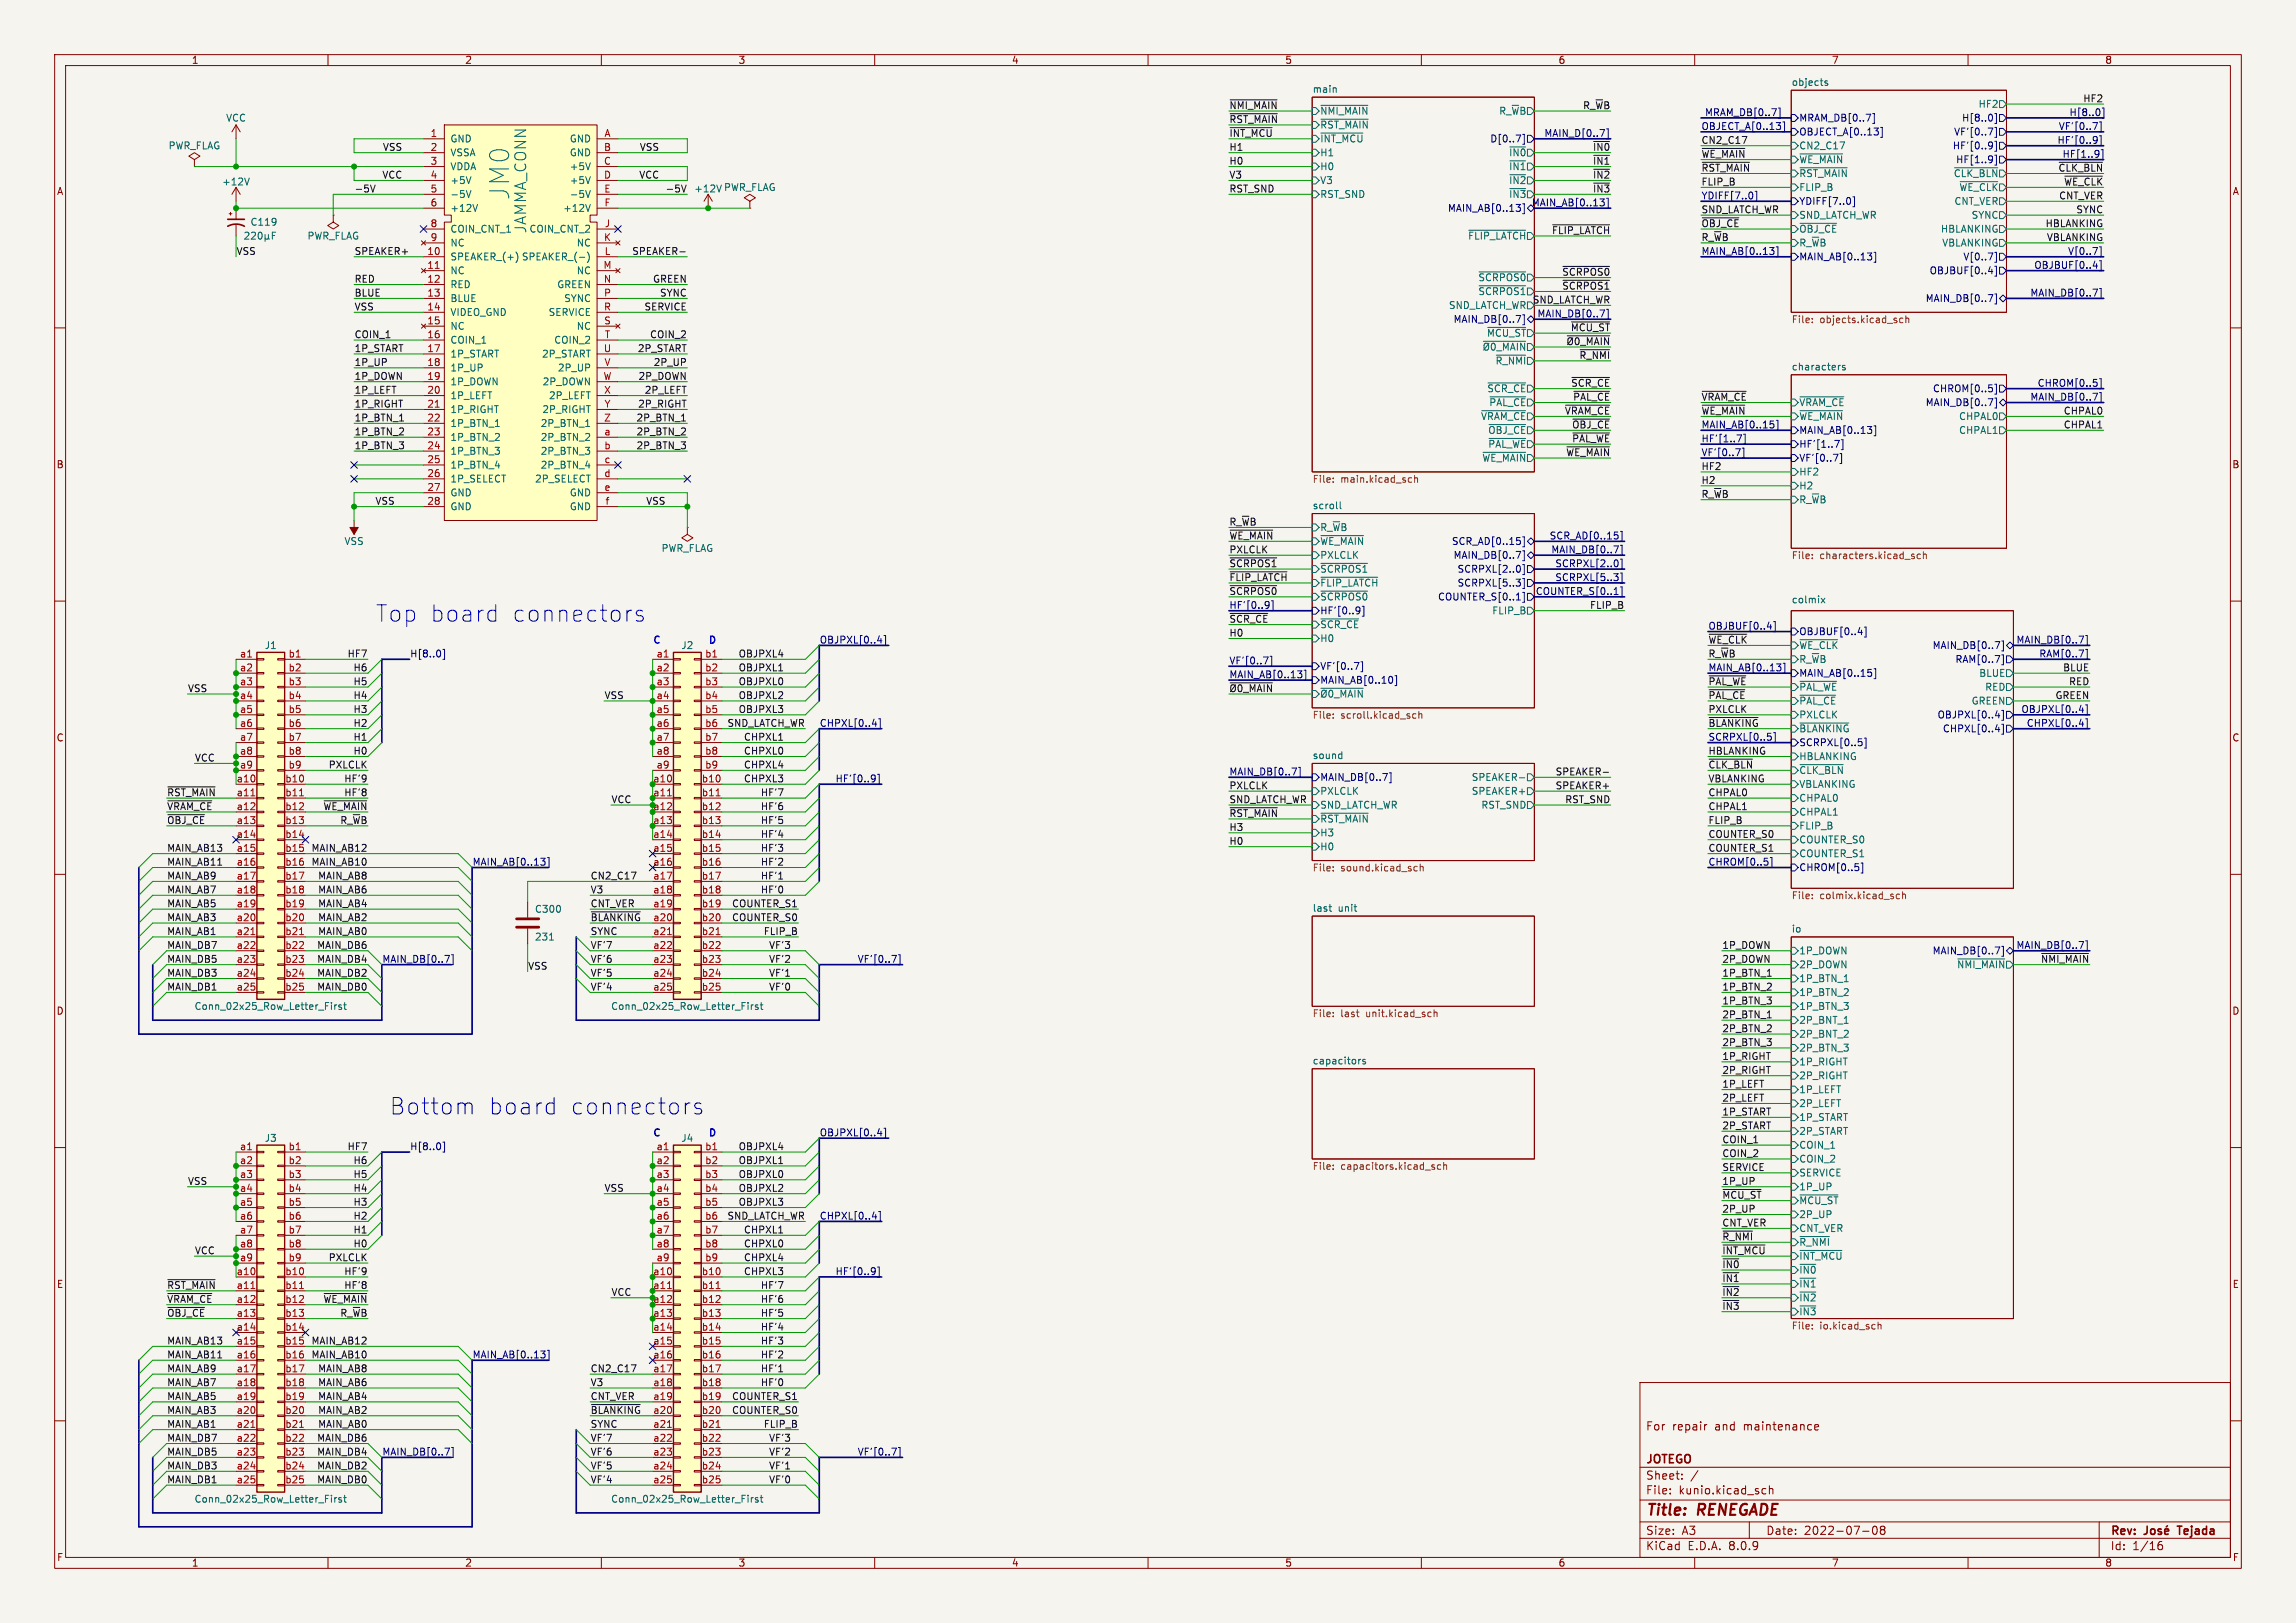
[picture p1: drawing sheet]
<svg xmlns="http://www.w3.org/2000/svg" width="420mm" height="297mm" viewBox="0 0 420 297" stroke-linecap="round" stroke-linejoin="round" font-family="sans-serif">
<defs><g id="words">
<text font-size="4.9" fill="#006464" x="93.4" y="36.6" transform="rotate(-90 93.4 36.6)">JM0</text>
<g font-size="4.2" fill="#0000c2">
<text x="68.6" y="114.1">Top board</text>
<text x="93.3" y="114.1">connectors</text>
<text x="71.1" y="204.2">Bottom</text>
<text x="89.1" y="204.2">board</text>
<text x="104" y="204.2">connectors</text>
</g>
<text font-size="2.8" fill="#006464" x="96.5" y="42.7" transform="rotate(-90 96.5 42.7)">JAMMA_CONN</text>
<g font-size="2.8" fill="#840000">
<text x="301" y="277.9">Title:</text>
<text x="310.6" y="277.9">RENEGADE</text>
</g>
<g font-size="2.1" fill="#840000">
<text x="301" y="262">For</text>
<text x="305.9" y="262">repair</text>
<text x="313.7" y="262">and</text>
<text x="319.1" y="262">maintenance</text>
<text x="301" y="268.2">JOTEGO</text>
<text x="301" y="273.7">File:</text>
<text x="301" y="271">Sheet:</text>
<text x="307.1" y="273.7">kunio.kicad_sch</text>
<text x="301" y="281.1">Size:</text>
<text x="307.6" y="281.1">A3</text>
<text x="323" y="281.1">Date:</text>
<text x="330" y="281.1">2022-07-08</text>
<text x="386" y="281.3">Rev:</text>
<text x="399.1" y="281.3">Tejada</text>
<text x="301" y="283.9">KiCad</text>
<text x="308.7" y="283.9">E.D.A.</text>
<text x="316.3" y="283.9">8.0.9</text>
<text x="386" y="283.9">Id:</text>
<text x="390.1" y="283.9">1/16</text>
</g>
<g font-size="1.8" fill="#840000">
<text x="35" y="11.9">1</text>
<text x="85" y="11.9">2</text>
<text x="135" y="11.9">3</text>
<text x="185" y="11.9">4</text>
<text x="235" y="11.9">5</text>
<text x="285" y="11.9">6</text>
<text x="335" y="11.9">7</text>
<text x="385" y="11.9">8</text>
<text x="10.3" y="35.9">A</text>
<text x="408.3" y="35.9">A</text>
<text x="10.3" y="85.9">B</text>
<text x="408.2" y="85.9">B</text>
<text x="10.3" y="135.9">C</text>
<text x="408.2" y="135.9">C</text>
<text x="10.3" y="185.9">D</text>
<text x="408.2" y="185.9">D</text>
<text x="10.3" y="235.9">E</text>
<text x="408.3" y="235.9">E</text>
<text x="10.3" y="285.9">F</text>
<text x="35" y="286.9">1</text>
<text x="85" y="286.9">2</text>
<text x="135" y="286.9">3</text>
<text x="185" y="286.9">4</text>
<text x="235" y="286.9">5</text>
<text x="285" y="286.9">6</text>
<text x="335" y="286.9">7</text>
<text x="385" y="286.9">8</text>
<text x="408.3" y="285.9">F</text>
</g>
<g font-size="1.8" fill="#006464">
<text x="240" y="17.1">main</text>
<text x="327.7" y="15.8">objects</text>
<text x="41.3" y="22.5">VCC</text>
<text x="241.4" y="21.2">~{NMI_MAIN}</text>
<text x="241.4" y="23.7">~{RST_MAIN}</text>
<text x="274.1" y="21.2">R_~{W}B</text>
<text x="361.8" y="19.9">HF2</text>
<text x="30.7" y="27.5">PWR_FLAG</text>
<text x="82.3" y="26.3">GND</text>
<text x="82.3" y="28.8">VSSA</text>
<text x="104.1" y="26.3">GND</text>
<text x="104.1" y="28.8">GND</text>
<text x="241.4" y="26.3">~{INT_MCU}</text>
<text x="241.4" y="28.8">H1</text>
<text x="276" y="28.8">~{IN0}</text>
<text x="329" y="27.5">CN2_C17</text>
<text x="40.5" y="34.1">+12V</text>
<text x="82.3" y="31.3">VDDA</text>
<text x="82.3" y="33.9">+5V</text>
<text x="104.1" y="31.3">+5V</text>
<text x="104.1" y="33.9">+5V</text>
<text x="126.9" y="35.4">+12V</text>
<text x="132.3" y="35.2">PWR_FLAG</text>
<text x="241.4" y="33.9">V3</text>
<text x="241.4" y="31.3">H0</text>
<text x="276" y="33.9">~{IN2}</text>
<text x="276" y="31.3">~{IN1}</text>
<text x="329" y="35.2">FLIP_B</text>
<text x="329" y="32.6">~{RST_MAIN}</text>
<text x="329" y="30.1">~{WE_MAIN}</text>
<text x="357.3" y="32.6">~{CLK_BLN}</text>
<text x="358.3" y="35.2">~{WE_CLK}</text>
<text x="45.7" y="41.5">C119</text>
<text x="82.3" y="36.4">-5V</text>
<text x="82.3" y="39">+12V</text>
<text x="102.9" y="39">+12V</text>
<text x="104.1" y="36.4">-5V</text>
<text x="241.4" y="36.4">RST_SND</text>
<text x="329" y="40.2">SND_LATCH_WR</text>
<text x="357.4" y="37.7">CNT_VER</text>
<text x="360.6" y="40.2">SYNC</text>
<text x="56.1" y="44">PWR_FLAG</text>
<text x="82.3" y="47.9">SPEAKER_(+)</text>
<text x="82.3" y="42.8">COIN_CNT_1</text>
<text x="82.3" y="45.3">NC</text>
<text x="95.4" y="47.9">SPEAKER_(-)</text>
<text x="96.8" y="42.8">COIN_CNT_2</text>
<text x="105.4" y="45.3">NC</text>
<text x="268.5" y="44">~{FLIP_LATCH}</text>
<text x="329" y="42.8">~{OBJ_CE}</text>
<text x="329" y="45.3">R_~{W}B</text>
<text x="354.9" y="42.8">HBLANKING</text>
<text x="355.2" y="45.3">VBLANKING</text>
<text x="82.3" y="50.4">NC</text>
<text x="82.3" y="52.9">RED</text>
<text x="101.8" y="52.9">GREEN</text>
<text x="105.4" y="50.4">NC</text>
<text x="270.3" y="51.7">~{SCRPOS0}</text>
<text x="82.3" y="55.5">BLUE</text>
<text x="82.3" y="58">VIDEO_GND</text>
<text x="100.3" y="58">SERVICE</text>
<text x="103.1" y="55.5">SYNC</text>
<text x="264.9" y="56.7">SND_LATCH_WR</text>
<text x="82.3" y="60.6">NC</text>
<text x="82.3" y="63.1">COIN_1</text>
<text x="82.3" y="65.6">1P_START</text>
<text x="99.1" y="65.6">2P_START</text>
<text x="101.3" y="63.1">COIN_2</text>
<text x="105.4" y="60.6">NC</text>
<text x="271.9" y="61.8">~{MCU_ST}</text>
<text x="82.3" y="68.2">1P_UP</text>
<text x="82.3" y="70.7">1P_DOWN</text>
<text x="99.2" y="70.7">2P_DOWN</text>
<text x="102" y="68.2">2P_UP</text>
<text x="272" y="72">~{SCR_CE}</text>
<text x="273.5" y="66.9">~{R_NMI}</text>
<text x="327.7" y="67.9">characters</text>
<text x="82.3" y="73.3">1P_LEFT</text>
<text x="82.3" y="75.8">1P_RIGHT</text>
<text x="99.1" y="75.8">2P_RIGHT</text>
<text x="100.3" y="73.3">2P_LEFT</text>
<text x="270.8" y="77.1">~{VRAM_CE}</text>
<text x="272.3" y="74.5">~{PAL_CE}</text>
<text x="329" y="74.5">~{VRAM_CE}</text>
<text x="358.3" y="77.1">CHPAL0</text>
<text x="82.3" y="78.3">1P_BTN_1</text>
<text x="82.3" y="80.9">1P_BTN_2</text>
<text x="82.3" y="83.4">1P_BTN_3</text>
<text x="98.8" y="78.3">2P_BTN_1</text>
<text x="98.8" y="80.9">2P_BTN_2</text>
<text x="98.8" y="83.4">2P_BTN_3</text>
<text x="272.1" y="79.6">~{OBJ_CE}</text>
<text x="272.1" y="82.1">~{PAL_WE}</text>
<text x="358.3" y="79.6">CHPAL1</text>
<text x="82.3" y="86">1P_BTN_4</text>
<text x="82.3" y="88.5">1P_SELECT</text>
<text x="97.8" y="88.5">2P_SELECT</text>
<text x="98.8" y="86">2P_BTN_4</text>
<text x="271.1" y="84.7">~{WE_MAIN}</text>
<text x="329" y="87.2">HF2</text>
<text x="329" y="89.8">H2</text>
<text x="82.3" y="91">GND</text>
<text x="82.3" y="93.6">GND</text>
<text x="104.1" y="91">GND</text>
<text x="104.1" y="93.6">GND</text>
<text x="240" y="93.3">scroll</text>
<text x="329" y="92.3">R_~{W}B</text>
<text x="62.9" y="99.9">VSS</text>
<text x="120.9" y="101.2">PWR_FLAG</text>
<text x="241.4" y="97.4">R_~{W}B</text>
<text x="241.4" y="99.9">~{WE_MAIN}</text>
<text x="241.4" y="102.5">PXLCLK</text>
<text x="241.4" y="105">~{SCRPOS1}</text>
<text x="241.4" y="107.5">~{FLIP_LATCH}</text>
<text x="272.9" y="112.6">FLIP_B</text>
<text x="327.7" y="110.5">colmix</text>
<text x="48.3" y="119">J1</text>
<text x="124.5" y="119">J2</text>
<text x="241.4" y="115.2">~{SCR_CE}</text>
<text x="241.4" y="117.7">H0</text>
<text x="329" y="119">~{WE_CLK}</text>
<text x="329" y="121.5">R_~{W}B</text>
<text x="361.9" y="124.1">BLUE</text>
<text x="329" y="131.7">PXLCLK</text>
<text x="329" y="129.1">~{PAL_CE}</text>
<text x="329" y="126.6">~{PAL_WE}</text>
<text x="360.6" y="129.1">GREEN</text>
<text x="363" y="126.6">RED</text>
<text x="329" y="134.2">~{BLANKING}</text>
<text x="240" y="139">sound</text>
<text x="269.1" y="143.1">SPEAKER-</text>
<text x="329" y="141.8">~{CLK_BLN}</text>
<text x="329" y="139.3">HBLANKING</text>
<text x="241.4" y="145.6">PXLCLK</text>
<text x="241.4" y="148.2">SND_LATCH_WR</text>
<text x="269.1" y="145.6">SPEAKER+</text>
<text x="270.9" y="148.2">RST_SND</text>
<text x="329" y="144.4">VBLANKING</text>
<text x="329" y="149.5">CHPAL1</text>
<text x="329" y="146.9">CHPAL0</text>
<text x="241.4" y="150.7">~{RST_MAIN}</text>
<text x="241.4" y="153.3">H3</text>
<text x="241.4" y="155.8">H0</text>
<text x="329" y="152">FLIP_B</text>
<text x="329" y="154.5">COUNTER_S0</text>
<text x="329" y="157.1">COUNTER_S1</text>
<text x="97.8" y="167.2">C300</text>
<text x="240" y="166.9">last</text>
<text x="244.8" y="166.9">unit</text>
<text x="97.8" y="172.3">231</text>
<text x="327.7" y="170.7">io</text>
<text x="329" y="174.9">1P_DOWN</text>
<text x="329" y="177.4">2P_DOWN</text>
<text x="329" y="179.9">1P_BTN_1</text>
<text x="357.9" y="177.4">~{NMI_MAIN}</text>
<text x="35.5" y="185">Conn_02x25_Row_Letter_First</text>
<text x="111.7" y="185">Conn_02x25_Row_Letter_First</text>
<text x="329" y="182.5">1P_BTN_2</text>
<text x="329" y="185">1P_BTN_3</text>
<text x="329" y="187.6">2P_BNT_1</text>
<text x="329" y="190.1">2P_BNT_2</text>
<text x="240" y="194.9">capacitors</text>
<text x="329" y="197.7">2P_RIGHT</text>
<text x="329" y="192.6">2P_BTN_3</text>
<text x="329" y="195.2">1P_RIGHT</text>
<text x="329" y="202.8">2P_LEFT</text>
<text x="329" y="200.3">1P_LEFT</text>
<text x="48.3" y="209.1">J3</text>
<text x="124.5" y="209.1">J4</text>
<text x="329" y="207.9">2P_START</text>
<text x="329" y="205.3">1P_START</text>
<text x="329" y="210.4">COIN_1</text>
<text x="329" y="213">COIN_2</text>
<text x="329" y="215.5">SERVICE</text>
<text x="329" y="218">1P_UP</text>
<text x="329" y="220.6">~{MCU_ST}</text>
<text x="329" y="223.1">2P_UP</text>
<text x="329" y="225.7">CNT_VER</text>
<text x="329" y="233.3">~{IN0}</text>
<text x="329" y="228.2">~{R_NMI}</text>
<text x="329" y="230.7">~{INT_MCU}</text>
<text x="329" y="238.4">~{IN2}</text>
<text x="329" y="235.8">~{IN1}</text>
<text x="329" y="240.9">~{IN3}</text>
<text x="35.5" y="275.2">Conn_02x25_Row_Letter_First</text>
<text x="111.7" y="275.2">Conn_02x25_Row_Letter_First</text>
</g>
<g font-size="1.8" fill="#0f0f0f">
<text x="224.8" y="20.1">~{NMI_MAIN}</text>
<text x="224.8" y="22.6">~{RST_MAIN}</text>
<text x="289.5" y="20.1">R_~{W}B</text>
<text x="381" y="18.8">HF2</text>
<text x="69.9" y="27.7">VSS</text>
<text x="116.9" y="27.7">VSS</text>
<text x="224.8" y="27.7">H1</text>
<text x="224.8" y="25.1">~{INT_MCU}</text>
<text x="291.3" y="27.7">~{IN0}</text>
<text x="311.1" y="28.9">~{WE_MAIN}</text>
<text x="311.1" y="26.4">CN2_C17</text>
<text x="64.8" y="35.3">-5V</text>
<text x="69.8" y="32.8">VCC</text>
<text x="116.8" y="32.8">VCC</text>
<text x="121.7" y="35.3">-5V</text>
<text x="224.8" y="30.2">H0</text>
<text x="224.8" y="35.3">RST_SND</text>
<text x="224.8" y="32.8">V3</text>
<text x="291.3" y="32.8">~{IN2}</text>
<text x="291.3" y="30.2">~{IN1}</text>
<text x="291.3" y="35.3">~{IN3}</text>
<text x="311.1" y="31.5">~{RST_MAIN}</text>
<text x="311.1" y="34">FLIP_B</text>
<text x="376.4" y="31.5">~{CLK_BLN}</text>
<text x="377.5" y="34">~{WE_CLK}</text>
<text x="311.1" y="41.6">~{OBJ_CE}</text>
<text x="311.1" y="39.1">SND_LATCH_WR</text>
<text x="374.1" y="41.6">HBLANKING</text>
<text x="376.6" y="36.6">CNT_VER</text>
<text x="379.7" y="39.1">SYNC</text>
<text x="43.2" y="46.7">VSS</text>
<text x="64.8" y="46.7">SPEAKER+</text>
<text x="115.5" y="46.7">SPEAKER-</text>
<text x="283.8" y="42.9">~{FLIP_LATCH}</text>
<text x="311.1" y="44.2">R_~{W}B</text>
<text x="374.3" y="44.2">VBLANKING</text>
<text x="64.8" y="51.8">RED</text>
<text x="119.4" y="51.8">GREEN</text>
<text x="285.7" y="50.5">~{SCRPOS0}</text>
<text x="285.7" y="53.1">~{SCRPOS1}</text>
<text x="64.8" y="56.9">VSS</text>
<text x="64.8" y="54.3">BLUE</text>
<text x="117.8" y="56.9">SERVICE</text>
<text x="120.6" y="54.3">SYNC</text>
<text x="270.3" y="54.2">~{SCRPOS1}</text>
<text x="280.3" y="55.6">SND_LATCH_WR</text>
<text x="64.8" y="64.5">1P_START</text>
<text x="64.8" y="62">COIN_1</text>
<text x="116.6" y="64.5">2P_START</text>
<text x="118.8" y="62">COIN_2</text>
<text x="287.2" y="60.7">~{MCU_ST}</text>
<text x="288.8" y="65.8">~{R_NMI}</text>
<text x="64.8" y="69.6">1P_DOWN</text>
<text x="64.8" y="67">1P_UP</text>
<text x="116.7" y="69.6">2P_DOWN</text>
<text x="119.5" y="67">2P_UP</text>
<text x="287.3" y="70.9">~{SCR_CE}</text>
<text x="64.8" y="77.2">1P_BTN_1</text>
<text x="64.8" y="72.1">1P_LEFT</text>
<text x="64.8" y="74.7">1P_RIGHT</text>
<text x="116.3" y="77.2">2P_BTN_1</text>
<text x="116.6" y="74.7">2P_RIGHT</text>
<text x="117.8" y="72.1">2P_LEFT</text>
<text x="286.2" y="75.9">~{VRAM_CE}</text>
<text x="287.7" y="73.4">~{PAL_CE}</text>
<text x="311.1" y="73.4">~{VRAM_CE}</text>
<text x="311.1" y="75.9">~{WE_MAIN}</text>
<text x="377.4" y="75.9">CHPAL0</text>
<text x="64.8" y="82.3">1P_BTN_3</text>
<text x="64.8" y="79.7">1P_BTN_2</text>
<text x="116.3" y="82.3">2P_BTN_3</text>
<text x="116.3" y="79.7">2P_BTN_2</text>
<text x="286.4" y="83.6">~{WE_MAIN}</text>
<text x="287.5" y="78.5">~{OBJ_CE}</text>
<text x="287.5" y="81">~{PAL_WE}</text>
<text x="377.4" y="78.5">CHPAL1</text>
<text x="311.1" y="86.1">HF2</text>
<text x="311.1" y="88.6">H2</text>
<text x="68.6" y="92.4">VSS</text>
<text x="118.1" y="92.4">VSS</text>
<text x="311.1" y="91.2">R_~{W}B</text>
<text x="224.8" y="101.3">PXLCLK</text>
<text x="224.8" y="96.3">R_~{W}B</text>
<text x="224.8" y="98.8">~{WE_MAIN}</text>
<text x="224.8" y="106.4">~{FLIP_LATCH}</text>
<text x="224.8" y="103.9">~{SCRPOS1}</text>
<text x="224.8" y="109">~{SCRPOS0}</text>
<text x="290.7" y="111.5">FLIP_B</text>
<text x="224.8" y="114">~{SCR_CE}</text>
<text x="224.8" y="116.6">H0</text>
<text x="312.4" y="117.8">~{WE_CLK}</text>
<text x="63.5" y="120.4">HF7</text>
<text x="64.6" y="122.9">H6</text>
<text x="64.6" y="125.5">H5</text>
<text x="135" y="120.4">OBJPXL4</text>
<text x="135" y="122.9">OBJPXL1</text>
<text x="135" y="125.5">OBJPXL0</text>
<text x="312.4" y="125.5">~{PAL_WE}</text>
<text x="312.4" y="120.4">R_~{W}B</text>
<text x="377.3" y="122.9">BLUE</text>
<text x="378.4" y="125.5">RED</text>
<text x="34.3" y="126.7">VSS</text>
<text x="64.6" y="128">H4</text>
<text x="64.6" y="130.5">H3</text>
<text x="110.5" y="128">VSS</text>
<text x="135" y="128">OBJPXL2</text>
<text x="135" y="130.5">OBJPXL3</text>
<text x="312.4" y="128">~{PAL_CE}</text>
<text x="312.4" y="130.5">PXLCLK</text>
<text x="375.9" y="128">GREEN</text>
<text x="64.6" y="135.6">H1</text>
<text x="64.6" y="133.1">H2</text>
<text x="133" y="133.1">SND_LATCH_WR</text>
<text x="136" y="135.6">CHPXL1</text>
<text x="312.4" y="133.1">~{BLANKING}</text>
<text x="35.6" y="139.4">VCC</text>
<text x="60" y="140.7">PXLCLK</text>
<text x="62.9" y="143.2">HF'9</text>
<text x="64.6" y="138.2">H0</text>
<text x="136" y="138.2">CHPXL0</text>
<text x="136" y="143.2">CHPXL3</text>
<text x="136" y="140.7">CHPXL4</text>
<text x="284.5" y="142">SPEAKER-</text>
<text x="312.4" y="138.2">HBLANKING</text>
<text x="312.4" y="143.2">VBLANKING</text>
<text x="312.4" y="140.7">~{CLK_BLN}</text>
<text x="30.5" y="145.8">~{RST_MAIN}</text>
<text x="30.5" y="148.3">~{VRAM_CE}</text>
<text x="59.1" y="148.3">~{WE_MAIN}</text>
<text x="62.9" y="145.8">HF'8</text>
<text x="111.8" y="147.1">VCC</text>
<text x="139.1" y="145.8">HF'7</text>
<text x="139.1" y="148.3">HF'6</text>
<text x="224.8" y="144.5">PXLCLK</text>
<text x="224.8" y="147.1">SND_LATCH_WR</text>
<text x="224.8" y="149.6">~{RST_MAIN}</text>
<text x="284.5" y="144.5">SPEAKER+</text>
<text x="286.2" y="147.1">RST_SND</text>
<text x="312.4" y="148.3">CHPAL1</text>
<text x="312.4" y="145.8">CHPAL0</text>
<text x="30.5" y="155.9">MAIN_AB13</text>
<text x="30.5" y="150.9">~{OBJ_CE}</text>
<text x="56.9" y="155.9">MAIN_AB12</text>
<text x="62.1" y="150.9">R_~{W}B</text>
<text x="139.1" y="153.4">HF'4</text>
<text x="139.1" y="150.9">HF'5</text>
<text x="139.1" y="155.9">HF'3</text>
<text x="224.8" y="152.1">H3</text>
<text x="224.8" y="154.7">H0</text>
<text x="312.4" y="153.4">COUNTER_S0</text>
<text x="312.4" y="150.9">FLIP_B</text>
<text x="312.4" y="155.9">COUNTER_S1</text>
<text x="30.5" y="161">MAIN_AB9</text>
<text x="30.5" y="158.5">MAIN_AB11</text>
<text x="56.9" y="158.5">MAIN_AB10</text>
<text x="58.1" y="161">MAIN_AB8</text>
<text x="107.9" y="161">CN2_C17</text>
<text x="139.1" y="158.5">HF'2</text>
<text x="139.1" y="161">HF'1</text>
<text x="30.5" y="166.1">MAIN_AB5</text>
<text x="30.5" y="163.6">MAIN_AB7</text>
<text x="58.1" y="163.6">MAIN_AB6</text>
<text x="58.1" y="166.1">MAIN_AB4</text>
<text x="107.9" y="166.1">CNT_VER</text>
<text x="107.9" y="163.6">V3</text>
<text x="133.8" y="166.1">COUNTER_S1</text>
<text x="139.1" y="163.6">HF'0</text>
<text x="30.5" y="171.2">MAIN_AB1</text>
<text x="30.5" y="173.7">MAIN_DB7</text>
<text x="30.5" y="168.6">MAIN_AB3</text>
<text x="57.9" y="173.7">MAIN_DB6</text>
<text x="58.1" y="171.2">MAIN_AB0</text>
<text x="58.1" y="168.6">MAIN_AB2</text>
<text x="107.9" y="171.2">SYNC</text>
<text x="107.9" y="168.6">~{BLANKING}a20</text>
<text x="107.9" y="173.7">VF'7</text>
<text x="133.8" y="168.6">COUNTER_S0</text>
<text x="139.6" y="171.2">FLIP_B</text>
<text x="140.6" y="173.7">VF'3</text>
<text x="315" y="173.7">1P_DOWN</text>
<text x="30.5" y="176.3">MAIN_DB5</text>
<text x="30.5" y="178.8">MAIN_DB3</text>
<text x="57.9" y="176.3">MAIN_DB4</text>
<text x="57.9" y="178.8">MAIN_DB2</text>
<text x="96.5" y="177.5">VSS</text>
<text x="107.9" y="176.3">VF'6</text>
<text x="107.9" y="178.8">VF'5</text>
<text x="140.6" y="176.3">VF'2</text>
<text x="140.6" y="178.8">VF'1</text>
<text x="315" y="178.8">1P_BTN_1</text>
<text x="315" y="176.3">2P_DOWN</text>
<text x="373.2" y="176.3">~{NMI_MAIN}</text>
<text x="30.5" y="181.3">MAIN_DB1</text>
<text x="57.9" y="181.3">MAIN_DB0</text>
<text x="107.9" y="181.3">VF'4</text>
<text x="140.6" y="181.3">VF'0</text>
<text x="315" y="183.9">1P_BTN_3</text>
<text x="315" y="181.3">1P_BTN_2</text>
<text x="315" y="189">2P_BTN_2</text>
<text x="315" y="186.4">2P_BTN_1</text>
<text x="315" y="191.5">2P_BTN_3</text>
<text x="315" y="196.6">2P_RIGHT</text>
<text x="315" y="194">1P_RIGHT</text>
<text x="315" y="201.7">2P_LEFT</text>
<text x="315" y="199.1">1P_LEFT</text>
<text x="315" y="206.7">2P_START</text>
<text x="315" y="204.2">1P_START</text>
<text x="315" y="209.3">COIN_1</text>
<text x="63.5" y="210.6">HF7</text>
<text x="64.6" y="213.1">H6</text>
<text x="64.6" y="215.6">H5</text>
<text x="135" y="215.6">OBJPXL0</text>
<text x="135" y="213.1">OBJPXL1</text>
<text x="135" y="210.6">OBJPXL4</text>
<text x="315" y="211.8">COIN_2</text>
<text x="315" y="214.4">SERVICE</text>
<text x="34.3" y="216.9">VSS</text>
<text x="64.6" y="218.2">H4</text>
<text x="64.6" y="220.7">H3</text>
<text x="110.5" y="218.2">VSS</text>
<text x="135" y="220.7">OBJPXL3</text>
<text x="135" y="218.2">OBJPXL2</text>
<text x="315" y="222">2P_UP</text>
<text x="315" y="219.4">~{MCU_ST}</text>
<text x="315" y="216.9">1P_UP</text>
<text x="64.6" y="223.3">H2</text>
<text x="64.6" y="225.8">H1</text>
<text x="133" y="223.3">SND_LATCH_WR</text>
<text x="136" y="225.8">CHPXL1</text>
<text x="315" y="224.5">CNT_VER</text>
<text x="315" y="227.1">~{R_NMI}</text>
<text x="35.6" y="229.6">VCC</text>
<text x="60" y="230.9">PXLCLK</text>
<text x="62.9" y="233.4">HF'9</text>
<text x="64.6" y="228.3">H0</text>
<text x="136" y="233.4">CHPXL3</text>
<text x="136" y="228.3">CHPXL0</text>
<text x="136" y="230.9">CHPXL4</text>
<text x="315" y="232.1">~{IN0}</text>
<text x="315" y="229.6">~{INT_MCU}</text>
<text x="30.5" y="238.5">~{VRAM_CE}</text>
<text x="30.5" y="236">~{RST_MAIN}</text>
<text x="59.1" y="238.5">~{WE_MAIN}</text>
<text x="62.9" y="236">HF'8</text>
<text x="111.8" y="237.2">VCC</text>
<text x="139.1" y="238.5">HF'6</text>
<text x="139.1" y="236">HF'7</text>
<text x="315" y="239.8">~{IN3}</text>
<text x="315" y="237.2">~{IN2}</text>
<text x="315" y="234.7">~{IN1}</text>
<text x="30.5" y="241">~{OBJ_CE}</text>
<text x="62.1" y="241">R_~{W}B</text>
<text x="139.1" y="241">HF'5</text>
<text x="139.1" y="243.6">HF'4</text>
<text x="30.5" y="246.1">MAIN_AB13</text>
<text x="30.5" y="248.7">MAIN_AB11</text>
<text x="30.5" y="251.2">MAIN_AB9</text>
<text x="56.9" y="246.1">MAIN_AB12</text>
<text x="56.9" y="248.7">MAIN_AB10</text>
<text x="58.1" y="251.2">MAIN_AB8</text>
<text x="107.9" y="251.2">CN2_C17</text>
<text x="139.1" y="246.1">HF'3</text>
<text x="139.1" y="251.2">HF'1</text>
<text x="139.1" y="248.7">HF'2</text>
<text x="30.5" y="253.7">MAIN_AB7</text>
<text x="30.5" y="256.3">MAIN_AB5</text>
<text x="58.1" y="253.7">MAIN_AB6</text>
<text x="58.1" y="256.3">MAIN_AB4</text>
<text x="107.9" y="256.3">CNT_VER</text>
<text x="107.9" y="253.7">V3</text>
<text x="133.8" y="256.3">COUNTER_S1</text>
<text x="139.1" y="253.7">HF'0</text>
<text x="30.5" y="261.4">MAIN_AB1</text>
<text x="30.5" y="258.8">MAIN_AB3</text>
<text x="30.5" y="263.9">MAIN_DB7</text>
<text x="57.9" y="263.9">MAIN_DB6</text>
<text x="58.1" y="261.4">MAIN_AB0</text>
<text x="58.1" y="258.8">MAIN_AB2</text>
<text x="107.9" y="258.8">~{BLANKING}a20</text>
<text x="107.9" y="263.9">VF'7</text>
<text x="107.9" y="261.4">SYNC</text>
<text x="133.8" y="258.8">COUNTER_S0</text>
<text x="139.6" y="261.4">FLIP_B</text>
<text x="140.6" y="263.9">VF'3</text>
<text x="30.5" y="266.4">MAIN_DB5</text>
<text x="30.5" y="269">MAIN_DB3</text>
<text x="57.9" y="269">MAIN_DB2</text>
<text x="57.9" y="266.4">MAIN_DB4</text>
<text x="107.9" y="266.4">VF'6</text>
<text x="107.9" y="269">VF'5</text>
<text x="140.6" y="269">VF'1</text>
<text x="140.6" y="266.4">VF'2</text>
<text x="30.5" y="271.5">MAIN_DB1</text>
<text x="57.9" y="271.5">MAIN_DB0</text>
<text x="107.9" y="271.5">VF'4</text>
<text x="140.6" y="271.5">VF'0</text>
</g>
<g font-size="1.8" fill="#000084">
<text x="311.1" y="23.9">OBJECT_A[0..13]</text>
<text x="311.8" y="21.3">MRAM_DB[0..7]</text>
<text x="329" y="22.5">MRAM_DB[0..7]</text>
<text x="358.8" y="22.5">H[8..0]</text>
<text x="376.5" y="23.9">VF'[0..7]</text>
<text x="378.5" y="21.3">H[8..0]</text>
<text x="272.5" y="26.3">D[0..7]</text>
<text x="282.4" y="25.1">MAIN_D[0..7]</text>
<text x="329" y="25">OBJECT_A[0..13]</text>
<text x="357.1" y="27.5">HF'[0..9]</text>
<text x="357.4" y="25">VF'[0..7]</text>
<text x="376.3" y="26.4">HF'[0..9]</text>
<text x="377.2" y="28.9">HF[1..9]</text>
<text x="357.7" y="30.1">HF[1..9]</text>
<text x="264.8" y="39">MAIN_AB[0..13]</text>
<text x="276" y="36.4">~{IN3}</text>
<text x="280.1" y="37.8">MAIN_AB[0..13]</text>
<text x="311.1" y="36.6">YDIFF[7..0]</text>
<text x="329" y="37.7">YDIFF[7..0]</text>
<text x="311.1" y="46.7">MAIN_AB[0..13]</text>
<text x="329" y="47.9">MAIN_AB[0..13]</text>
<text x="359" y="47.9">V[0..7]</text>
<text x="378.2" y="46.7">V[0..7]</text>
<text x="352.9" y="50.4">OBJBUF[0..4]</text>
<text x="372" y="49.3">OBJBUF[0..4]</text>
<text x="265.8" y="59.3">MAIN_DB[0..7]</text>
<text x="281.1" y="58.2">MAIN_DB[0..7]</text>
<text x="352.2" y="55.5">MAIN_DB[0..7]</text>
<text x="371.3" y="54.3">MAIN_DB[0..7]</text>
<text x="353.5" y="72">CHROM[0..5]</text>
<text x="372.6" y="70.9">CHROM[0..5]</text>
<text x="329" y="77.1">~{WE_MAIN}</text>
<text x="352.2" y="74.5">MAIN_DB[0..7]</text>
<text x="371.3" y="73.4">MAIN_DB[0..7]</text>
<text x="311.1" y="83.6">VF'[0..7]</text>
<text x="311.1" y="81">HF'[1..7]</text>
<text x="311.1" y="78.5">MAIN_AB[0..15]</text>
<text x="329" y="79.6">MAIN_AB[0..13]</text>
<text x="329" y="82.1">HF'[1..7]</text>
<text x="329" y="84.7">VF'[0..7]</text>
<text x="265.5" y="99.9">SCR_AD[0..15]</text>
<text x="283.4" y="98.8">SCR_AD[0..15]</text>
<text x="283.7" y="101.3">MAIN_DB[0..7]</text>
<text x="265.8" y="102.5">MAIN_DB[0..7]</text>
<text x="266.5" y="107.5">SCRPXL[5..3]</text>
<text x="266.5" y="105">SCRPXL[2..0]</text>
<text x="284.4" y="106.4">SCRPXL[5..3]</text>
<text x="284.4" y="103.9">SCRPXL[2..0]</text>
<text x="224.8" y="111.5">HF'[0..9]</text>
<text x="241.4" y="110.1">~{SCRPOS0}</text>
<text x="241.4" y="112.6">HF'[0..9]</text>
<text x="262.9" y="110.1">COUNTER_S[0..1]</text>
<text x="280.8" y="109">COUNTER_S[0..1]</text>
<text x="149.9" y="117.8">OBJPXL[0..4]</text>
<text x="312.4" y="115.3">OBJBUF[0..4]</text>
<text x="329" y="116.4">OBJBUF[0..4]</text>
<text x="353.4" y="119">MAIN_DB[0..7]</text>
<text x="368.8" y="117.8">MAIN_DB[0..7]</text>
<text x="74.9" y="120.4">H[8..0]</text>
<text x="224.8" y="121.7">VF'[0..7]</text>
<text x="224.8" y="124.2">MAIN_AB[0..13]</text>
<text x="241.4" y="125.3">MAIN_AB[0..10]</text>
<text x="241.4" y="122.8">VF'[0..7]</text>
<text x="312.4" y="122.9">MAIN_AB[0..13]</text>
<text x="329" y="124.1">MAIN_AB[0..15]</text>
<text x="357.6" y="121.5">RAM[0..7]</text>
<text x="372.9" y="120.4">RAM[0..7]</text>
<text x="354.3" y="131.7">OBJPXL[0..4]</text>
<text x="369.7" y="130.5">OBJPXL[0..4]</text>
<text x="149.9" y="133.1">CHPXL[0..4]</text>
<text x="312.4" y="135.6">SCRPXL[0..5]</text>
<text x="329" y="136.8">SCRPXL[0..5]</text>
<text x="355.3" y="134.2">CHPXL[0..4]</text>
<text x="370.6" y="133.1">CHPXL[0..4]</text>
<text x="152.7" y="143.2">HF'[0..9]</text>
<text x="224.8" y="142">MAIN_DB[0..7]</text>
<text x="241.4" y="143.1">MAIN_DB[0..7]</text>
<text x="86.4" y="158.5">MAIN_AB[0..13]</text>
<text x="312.4" y="158.5">CHROM[0..5]</text>
<text x="329" y="159.6">CHROM[0..5]</text>
<text x="368.8" y="173.7">MAIN_DB[0..7]</text>
<text x="69.8" y="176.3">MAIN_DB[0..7]</text>
<text x="156.8" y="176.3">VF'[0..7]</text>
<text x="353.4" y="174.9">MAIN_DB[0..7]</text>
<text x="149.9" y="208">OBJPXL[0..4]</text>
<text x="74.9" y="210.6">H[8..0]</text>
<text x="149.9" y="223.3">CHPXL[0..4]</text>
<text x="152.7" y="233.4">HF'[0..9]</text>
<text x="86.4" y="248.7">MAIN_AB[0..13]</text>
<text x="69.8" y="266.4">MAIN_DB[0..7]</text>
<text x="156.8" y="266.4">VF'[0..7]</text>
</g>
<g font-size="1.8" fill="#a90000">
<text x="78.7" y="25.1">1</text>
<text x="78.7" y="27.7">2</text>
<text x="110.4" y="27.7">B</text>
<text x="110.5" y="25.1">A</text>
<text x="78.7" y="30.2">3</text>
<text x="78.7" y="32.8">4</text>
<text x="78.7" y="35.3">5</text>
<text x="110.4" y="30.2">C</text>
<text x="110.4" y="32.8">D</text>
<text x="110.4" y="35.3">E</text>
<text x="78.7" y="37.8">6</text>
<text x="78.7" y="41.7">8</text>
<text x="110.5" y="37.8">F</text>
<text x="110.5" y="41.7">J</text>
<text x="78.1" y="46.7">10</text>
<text x="78.7" y="44.2">9</text>
<text x="110.4" y="44.2">K</text>
<text x="110.5" y="46.7">L</text>
<text x="78.1" y="49.3">11</text>
<text x="78.1" y="51.8">12</text>
<text x="110.3" y="49.3">M</text>
<text x="110.4" y="51.8">N</text>
<text x="78.1" y="54.4">13</text>
<text x="78.1" y="56.9">14</text>
<text x="78.1" y="59.4">15</text>
<text x="110.4" y="54.4">P</text>
<text x="110.4" y="56.9">R</text>
<text x="110.4" y="59.4">S</text>
<text x="78.1" y="62">16</text>
<text x="78.1" y="64.5">17</text>
<text x="110.4" y="64.5">U</text>
<text x="110.5" y="62">T</text>
<text x="78.1" y="67.1">18</text>
<text x="78.1" y="69.6">19</text>
<text x="110.3" y="69.6">W</text>
<text x="110.5" y="67.1">V</text>
<text x="78.1" y="72.1">20</text>
<text x="78.1" y="74.7">21</text>
<text x="78.1" y="77.2">22</text>
<text x="110.4" y="72.1">X</text>
<text x="110.4" y="77.2">Z</text>
<text x="110.5" y="74.7">Y</text>
<text x="78.1" y="79.8">23</text>
<text x="78.1" y="82.3">24</text>
<text x="110.4" y="79.8">a</text>
<text x="110.4" y="82.3">b</text>
<text x="78.1" y="84.8">25</text>
<text x="78.1" y="87.4">26</text>
<text x="78.1" y="89.9">27</text>
<text x="110.4" y="87.4">d</text>
<text x="110.5" y="84.8">c</text>
<text x="110.5" y="89.9">e</text>
<text x="78.1" y="92.5">28</text>
<text x="110.7" y="92.5">f</text>
<text x="43.8" y="120.4">a1</text>
<text x="43.8" y="122.9">a2</text>
<text x="43.8" y="125.5">a3</text>
<text x="52.7" y="120.4">b1</text>
<text x="52.7" y="122.9">b2</text>
<text x="52.7" y="125.5">b3</text>
<text x="120" y="120.4">a1</text>
<text x="120" y="122.9">a2</text>
<text x="120" y="125.5">a3</text>
<text x="128.9" y="120.4">b1</text>
<text x="128.9" y="122.9">b2</text>
<text x="128.9" y="125.5">b3</text>
<text x="43.8" y="128">a4</text>
<text x="43.8" y="130.6">a5</text>
<text x="52.7" y="128">b4</text>
<text x="52.7" y="130.6">b5</text>
<text x="120" y="128">a4</text>
<text x="120" y="130.6">a5</text>
<text x="128.9" y="128">b4</text>
<text x="128.9" y="130.6">b5</text>
<text x="43.8" y="133.1">a6</text>
<text x="43.8" y="135.6">a7</text>
<text x="52.7" y="133.1">b6</text>
<text x="52.7" y="135.6">b7</text>
<text x="120" y="133.1">a6</text>
<text x="120" y="135.6">a7</text>
<text x="128.9" y="133.1">b6</text>
<text x="128.9" y="135.6">b7</text>
<text x="43.2" y="143.3">a10</text>
<text x="43.8" y="138.2">a8</text>
<text x="43.8" y="140.7">a9</text>
<text x="52.1" y="143.3">b10</text>
<text x="52.7" y="138.2">b8</text>
<text x="52.7" y="140.7">b9</text>
<text x="119.4" y="143.3">a10</text>
<text x="120" y="138.2">a8</text>
<text x="120" y="140.7">a9</text>
<text x="128.3" y="143.3">b10</text>
<text x="128.9" y="138.2">b8</text>
<text x="128.9" y="140.7">b9</text>
<text x="43.2" y="145.8">a11</text>
<text x="43.2" y="148.3">a12</text>
<text x="52.1" y="145.8">b11</text>
<text x="52.1" y="148.3">b12</text>
<text x="119.4" y="145.8">a11</text>
<text x="128.3" y="145.8">b11</text>
<text x="128.3" y="148.3">b12</text>
<text x="43.2" y="150.9">a13</text>
<text x="43.2" y="153.4">a14</text>
<text x="43.2" y="156">a15</text>
<text x="52.1" y="150.9">b13</text>
<text x="52.1" y="153.4">b14</text>
<text x="52.1" y="156">b15</text>
<text x="119.4" y="150.9">a13</text>
<text x="119.4" y="153.4">a14</text>
<text x="119.4" y="156">a15</text>
<text x="128.3" y="150.9">b13</text>
<text x="128.3" y="153.4">b14</text>
<text x="128.3" y="156">b15</text>
<text x="43.2" y="158.5">a16</text>
<text x="43.2" y="161">a17</text>
<text x="52.1" y="158.5">b16</text>
<text x="52.1" y="161">b17</text>
<text x="119.4" y="158.5">a16</text>
<text x="119.4" y="161">a17</text>
<text x="128.3" y="158.5">b16</text>
<text x="128.3" y="161">b17</text>
<text x="43.2" y="163.6">a18</text>
<text x="43.2" y="166.1">a19</text>
<text x="52.1" y="163.6">b18</text>
<text x="52.1" y="166.1">b19</text>
<text x="119.4" y="163.6">a18</text>
<text x="119.4" y="166.1">a19</text>
<text x="128.3" y="163.6">b18</text>
<text x="128.3" y="166.1">b19</text>
<text x="43.2" y="168.7">a20</text>
<text x="43.2" y="171.2">a21</text>
<text x="43.2" y="173.7">a22</text>
<text x="52.1" y="168.7">b20</text>
<text x="52.1" y="171.2">b21</text>
<text x="52.1" y="173.7">b22</text>
<text x="119.4" y="171.2">a21</text>
<text x="119.4" y="173.7">a22</text>
<text x="128.3" y="168.7">b20</text>
<text x="128.3" y="171.2">b21</text>
<text x="128.3" y="173.7">b22</text>
<text x="43.2" y="176.3">a23</text>
<text x="43.2" y="178.8">a24</text>
<text x="52.1" y="176.3">b23</text>
<text x="52.1" y="178.8">b24</text>
<text x="119.4" y="176.3">a23</text>
<text x="119.4" y="178.8">a24</text>
<text x="128.3" y="176.3">b23</text>
<text x="128.3" y="178.8">b24</text>
<text x="43.2" y="181.4">a25</text>
<text x="52.1" y="181.4">b25</text>
<text x="119.4" y="181.4">a25</text>
<text x="128.3" y="181.4">b25</text>
<text x="43.8" y="210.6">a1</text>
<text x="43.8" y="213.1">a2</text>
<text x="43.8" y="215.6">a3</text>
<text x="52.7" y="210.6">b1</text>
<text x="52.7" y="213.1">b2</text>
<text x="52.7" y="215.6">b3</text>
<text x="120" y="210.6">a1</text>
<text x="120" y="213.1">a2</text>
<text x="120" y="215.6">a3</text>
<text x="128.9" y="210.6">b1</text>
<text x="128.9" y="213.1">b2</text>
<text x="128.9" y="215.6">b3</text>
<text x="43.8" y="218.2">a4</text>
<text x="43.8" y="220.7">a5</text>
<text x="52.7" y="218.2">b4</text>
<text x="52.7" y="220.7">b5</text>
<text x="120" y="218.2">a4</text>
<text x="120" y="220.7">a5</text>
<text x="128.9" y="218.2">b4</text>
<text x="128.9" y="220.7">b5</text>
<text x="43.8" y="223.3">a6</text>
<text x="43.8" y="225.8">a7</text>
<text x="52.7" y="223.3">b6</text>
<text x="52.7" y="225.8">b7</text>
<text x="120" y="223.3">a6</text>
<text x="120" y="225.8">a7</text>
<text x="128.9" y="223.3">b6</text>
<text x="128.9" y="225.8">b7</text>
<text x="43.2" y="233.4">a10</text>
<text x="43.8" y="228.3">a8</text>
<text x="43.8" y="230.9">a9</text>
<text x="52.1" y="233.4">b10</text>
<text x="52.7" y="228.3">b8</text>
<text x="52.7" y="230.9">b9</text>
<text x="119.4" y="233.4">a10</text>
<text x="120" y="228.3">a8</text>
<text x="120" y="230.9">a9</text>
<text x="128.3" y="233.4">b10</text>
<text x="128.9" y="228.3">b8</text>
<text x="128.9" y="230.9">b9</text>
<text x="43.2" y="236">a11</text>
<text x="43.2" y="238.5">a12</text>
<text x="52.1" y="236">b11</text>
<text x="52.1" y="238.5">b12</text>
<text x="119.4" y="236">a11</text>
<text x="128.3" y="236">b11</text>
<text x="128.3" y="238.5">b12</text>
<text x="43.2" y="241">a13</text>
<text x="43.2" y="243.6">a14</text>
<text x="52.1" y="241">b13</text>
<text x="52.1" y="243.6">b14</text>
<text x="119.4" y="241">a13</text>
<text x="119.4" y="243.6">a14</text>
<text x="128.3" y="241">b13</text>
<text x="128.3" y="243.6">b14</text>
<text x="43.2" y="246.1">a15</text>
<text x="43.2" y="248.7">a16</text>
<text x="43.2" y="251.2">a17</text>
<text x="52.1" y="246.1">b15</text>
<text x="52.1" y="248.7">b16</text>
<text x="52.1" y="251.2">b17</text>
<text x="119.4" y="246.1">a15</text>
<text x="119.4" y="248.7">a16</text>
<text x="119.4" y="251.2">a17</text>
<text x="128.3" y="246.1">b15</text>
<text x="128.3" y="248.7">b16</text>
<text x="128.3" y="251.2">b17</text>
<text x="43.2" y="253.7">a18</text>
<text x="43.2" y="256.3">a19</text>
<text x="52.1" y="253.7">b18</text>
<text x="52.1" y="256.3">b19</text>
<text x="119.4" y="253.7">a18</text>
<text x="119.4" y="256.3">a19</text>
<text x="128.3" y="253.7">b18</text>
<text x="128.3" y="256.3">b19</text>
<text x="43.2" y="258.8">a20</text>
<text x="43.2" y="261.4">a21</text>
<text x="43.2" y="263.9">a22</text>
<text x="52.1" y="258.8">b20</text>
<text x="52.1" y="261.4">b21</text>
<text x="52.1" y="263.9">b22</text>
<text x="119.4" y="261.4">a21</text>
<text x="119.4" y="263.9">a22</text>
<text x="128.3" y="258.8">b20</text>
<text x="128.3" y="261.4">b21</text>
<text x="128.3" y="263.9">b22</text>
<text x="43.2" y="266.4">a23</text>
<text x="43.2" y="269">a24</text>
<text x="52.1" y="266.4">b23</text>
<text x="52.1" y="269">b24</text>
<text x="119.4" y="266.4">a23</text>
<text x="119.4" y="269">a24</text>
<text x="128.3" y="266.4">b23</text>
<text x="128.3" y="269">b24</text>
<text x="43.2" y="271.5">a25</text>
<text x="52.1" y="271.5">b25</text>
<text x="119.4" y="271.5">a25</text>
<text x="128.3" y="271.5">b25</text>
</g>
<g font-size="1.8" fill="#725600">
<text x="327.7" y="59.5">File:</text>
<text x="332.9" y="59.5">objects.kicad_sch</text>
<text x="240" y="88.7">File:</text>
<text x="245.3" y="88.7">main.kicad_sch</text>
<text x="327.7" y="102.6">File:</text>
<text x="332.9" y="102.6">characters.kicad_sch</text>
<text x="240" y="131.9">File:</text>
<text x="245.3" y="131.9">scroll.kicad_sch</text>
<text x="240" y="159.8">File:</text>
<text x="245.3" y="159.8">sound.kicad_sch</text>
<text x="327.7" y="164.9">File:</text>
<text x="332.9" y="164.9">colmix.kicad_sch</text>
<text x="240" y="186.5">File:</text>
<text x="245.3" y="186.5">last</text>
<text x="250" y="186.5">unit.kicad_sch</text>
<text x="240" y="214.4">File:</text>
<text x="245.3" y="214.4">capacitors.kicad_sch</text>
<text x="327.7" y="243.6">File:</text>
<text x="332.9" y="243.6">io.kicad_sch</text>
</g>
<g font-size="1.8" fill="#0000c2">
<text x="119.4" y="117.9">C</text>
<text x="129.5" y="117.9">D</text>
<text x="119.4" y="208">C</text>
<text x="129.5" y="208">D</text>
</g>
<g font-size="1.8" fill="#009600">
<text x="119.4" y="148.3">a12</text>
<text x="119.4" y="238.5">a12</text>
</g>
</g></defs>
<path d="M0 0h420v297h-420z" fill="#f5f4ef" stroke="#f5f4ef" stroke-width=".18"/>
<g fill="none" stroke="#840000" stroke-width=".18">
<path d="M10 10h400v277h-400zM12 12h396v273h-396zM60 10v2M110 10v2M160 10v2M210 10v2M240 17.8h40.7v68.6h-40.7zM260 10v2M310 10v2M327.7 16.5h39.3v40.7h-39.3zM360 10v2M61 39.4v1.2l1 .7-1 .6-1.1-.6 1.1-.7"/>
<path d="M61 39.4h.1M129.5 35.6l-.7 1.2M129.5 35.6v2.5M129.5 35.6l.8 1.2M10 60h2M327.7 68.6h39.3v31.7h-39.3zM408 60h2M125.7 96.5v1.3l1 .6-1 .7-1-.7 1-.6M125.7 96.5h.1M240 94h40.7v35.5h-40.7zM10 110h2M327.7 111.8h40.6v50.8h-40.6z"/>
<path d="M408 110h2M240 139.7h40.7v17.8h-40.7zM10 160h2M408 160h2M240 167.6h40.7v16.6h-40.7zM327.7 171.5h40.6v69.8h-40.6zM240 195.6h40.7v16.5h-40.7zM10 210h2M408 210h2M300 253h108v32h-108zM10 260h2M300 278.5h108"/>
<path d="M300 274.5h108M300 268.5h108M305.5 273.2v.2M305.5 272.5v.1M307.7 270.5v.2M307.7 269.8v.1M310.6 269.1l-1.3 1.9M312.2 260.7l-.3 .1M320 278.5v3M322.4 273.3h.6M322.4 272.5h.6M323.7 272.5l.2-.1 .3 .1 .1 .9"/>
<path d="M323.7 271.9v1.5M331.9 261.2l.8-.2-.1-.2-.4-.1-.3 .2 .1 .7h.6M342.7 279.4l.2-.1a.8 .8 0 0 1 .5 .7 .8 .8 0 0 1-.5 .8l-.2-.2-.2-.4zM344.2 279.9l-.3-.3 .3-.3 .5 .1 .1 .2-.3 .3M344.2 279.9l-.3 .3 .1 .4 .2 .2 .5-.1 .1-.2-.1-.4-.2-.2M344.2 279.9h.3M384 278.5v6.5M408 260h2M60 285v2M110 285v2M160 285v2M210 285v2"/>
<path d="M260 285v2M300 281.5h108M310 285v2M340.7 280.2h1.2M360 285v2M394.7 282.9l.3-.2h.4l.2 .2v.4l-.3 .3-.4-.1-.2-.2M395.4 282.1a.59 .59 0 0 0-.7 .6"/>
</g>
<path d="M392.8 279.3v1.1a.48 .48 0 0 1-.6 .4M393.5 279.9l.4-.1 .3 .3v.4l-.3 .3-.4-.1-.1-.2v-.4zM395.3 279.9l-.3-.1-.2 .2v.2l.5 .2v.3h-.5M396.5 279.2l-.2 .2M398.3 279.3h.8M396 280.3l.7-.2-.1-.2-.4-.1-.2 .2v.7h.6" fill="none" stroke="#840000" stroke-width=".3"/>
<g fill="none" stroke="#006464" stroke-width=".18">
<path d="M240 19.7h.7l.6 .6-.6 .7h-.7zM241.6 19.3h8.6M244.4 16.1v.8M276.6 19.3h1.2M333.8 15l.6 .4-.2 .2h-.4M334.3 14.8h-.3l-.2 .2M365.8 18.4h.6l.6 .7-.6 .6h-.6zM132 33.9l-.5 1.2M240 22.2h.7l.6 .7-.6 .6h-.7zM240 24.8h.7l.6 .6-.6 .6h-.7zM240 34.9h.7l.6 .7-.6 .6h-.7zM240 32.4h.7l.6 .6-.6 .7h-.7z"/>
<path d="M240 29.8h.7l.6 .7-.6 .6h-.7zM240 27.3h.7l.6 .6-.6 .7h-.7zM241.6 21.8h8.7M241.6 24.4h7.7M276.2 32h2.9M276.2 26.9h2.9M276.2 34.5h2.9M276.2 29.4h2.9M327.7 33.7h.6l.6 .6-.6 .6h-.6zM327.7 31.1h.6l.6 .7-.6 .6h-.6zM327.7 26h.6l.6 .7-.6 .6h-.6zM327.7 38.7h.6l.6 .7-.6 .6h-.6z"/>
<path d="M327.7 28.6h.6l.6 .6-.6 .6h-.6zM329.3 30.7h8.6M329.3 28.2h7.7M336.6 26h.8l-.5 1.2M357.5 30.7h7.9M358.5 33.2h6.9M365.8 38.7h.6l.6 .7-.6 .6h-.6zM365.8 36.2h.6l.6 .6-.6 .7h-.6zM268.7 42.1h10.4M270.6 49.8h8.5M270.6 52.3h8.5M272.1 59.9h7"/>
<path d="M279.4 55.2h.6l.7 .7-.7 .6h-.6zM327.7 41.3h.6l.6 .6-.6 .6h-.6zM327.7 43.8h.6l.6 .7-.6 .6h-.6zM329.3 40.9h6.7M365.8 41.3h.6l.6 .6-.6 .6h-.6zM365.8 43.8h.6l.6 .7-.6 .6h-.6zM271 75.2h8.1M271.3 62.5h7.8M271.6 62.9l.2-.1a.43 .43 0 0 1 .5 .4v.5a.42 .42 0 0 1-.4 .4 .42 .42 0 0 1-.4-.4v-.5zM272.2 70.1h6.9M272.4 62.8l-1 1.3M272.4 77.7h6.7"/>
<path d="M272.6 72.6h6.5M272.9 62.9l.2-.1a.68 .68 0 0 1 .4 .6 .68 .68 0 0 1-.4 .7l-.3-.5zM273.7 65h5.4M273.8 64.2h.9M275 64.1v-1.3l.4 .9 .5-.9v1.3M276.3 64.1l.4-1.3 .4 1.3M276.4 63.7h.6M277.6 62.8v1.3M278.9 62.8v1.3l-.7-1.3v1.3M279.4 62.9h.6l.7 .6-.7 .6h-.6zM327.7 73h.6l.6 .7-.6 .6h-.6zM327.7 75.6h.6l.6 .6-.6 .6h-.6z"/>
<path d="M329.3 75.2h7.7M329.3 72.6h8M336.7 66.9h-.3M337.5 66.9h-.3l-.2 .1 .1 .2 .4 .1v.3h-.5M365.8 78.1h.6l.6 .6-.6 .7h-.6zM365.8 75.6h.6l.6 .6-.6 .6h-.6zM240 95.9h.7l.6 .6-.6 .7h-.7zM240 98.4h.7l.6 .7-.6 .6h-.7zM241.6 98h7.8M243.9 95.5h1.2M244.5 93l.2 .1M245.1 91.8v1.1l.2 .2"/>
<path d="M271.3 82.8h7.8M272.4 80.2h6.7M327.7 85.7h.6l.6 .7-.6 .6h-.6zM327.7 88.3h.6l.6 .6-.6 .6h-.6zM327.7 90.8h.6l.6 .6-.6 .7h-.6zM331.5 90.4h1.2M240 101h.7l.6 .6-.6 .6h-.7zM240 103.5h.7l.6 .6-.6 .7h-.7zM240 113.7h.7l.6 .6-.6 .6h-.7zM240 108.6h.7l.6 .6-.6 .7h-.7zM240 106h.7l.6 .7-.6 .6h-.7zM240 116.2h.7l.6 .6-.6 .7h-.7z"/>
<path d="M241.6 103.1h8.5M241.6 113.3h6.9M241.6 108.2h8.5M241.6 105.6h10.4M279.4 111.1h.6l.7 .7-.7 .6h-.6zM327.7 117.5h.6l.6 .6-.6 .6h-.6zM329.3 117.1h6.8M333.1 109.5l.7 .8M333.8 109.5l-.7 .8M240 126.4h.7l.6 .6-.6 .6h-.7zM241.6 126h7.8M241.8 126.5l.2-.2a.43 .43 0 0 1 .6 .4v.5a.42 .42 0 0 1-.4 .4 .42 .42 0 0 1-.5-.4z"/>
<path d="M242.7 126.3l-1 1.3M243.2 126.4l.2-.1a.68 .68 0 0 1 .4 .6 .68 .68 0 0 1-.4 .7l-.3-.5zM244 127.7h1M245.3 127.6v-1.3l.4 .9 .5-.9v1.3M245.3 138h.2M245.5 137.6v1.2M245.5 138.8h-.2M246.6 127.6l.4-1.3 .4 1.3M246.7 127.2h.6M247.9 126.3v1.3M249.2 126.3v1.3l-.7-1.3v1.3M327.7 130.2h.6l.6 .6-.6 .6h-.6z"/>
<path d="M327.7 127.6h.6l.6 .7-.6 .6h-.6zM327.7 125.1h.6l.6 .6-.6 .7h-.6zM327.7 132.7h.6l.6 .7-.6 .6h-.6zM327.7 137.8h.6l.6 .6-.6 .7h-.6zM327.7 120h.6l.6 .7-.6 .6h-.6zM329.3 127.2h6.5M329.3 124.7h6.7M329.3 132.3h8.9M329.3 139.9h7.9M367 122.6h.7l.6 .6-.6 .6h-.7zM367 125.1h.7l.6 .6-.6 .7h-.7zM367 127.6h.7l.6 .7-.6 .6h-.7z"/>
<path d="M240 144.1h.7l.6 .7-.6 .6h-.7zM240 146.7h.7l.6 .6-.6 .7h-.7zM240 149.2h.7l.6 .7-.6 .6h-.7zM240 151.8h.7l.6 .6-.6 .6h-.7zM240 154.3h.7l.6 .6-.6 .7h-.7zM241.6 148.8h8.7M277.9 142.3h1M279.4 141.6h.6l.7 .6-.7 .7h-.6zM279.4 144.1h.6l.7 .7-.7 .6h-.6zM279.4 146.7h.6l.7 .6-.7 .7h-.6zM327.7 140.3h.6l.6 .7-.6 .6h-.6zM327.7 142.9h.6l.6 .6-.6 .6h-.6z"/>
<path d="M327.7 148h.6l.6 .6-.6 .6h-.6zM327.7 145.4h.6l.6 .7-.6 .6h-.6zM327.7 150.5h.6l.6 .6-.6 .7h-.6zM327.7 155.6h.6l.6 .6-.6 .6h-.6zM327.7 153h.6l.6 .7-.6 .6h-.6zM243.1 165.9h.5M243.3 166.7l.3 .1M327.7 173.4h.6l.6 .6-.6 .6h-.6zM327.7 175.9h.6l.6 .6-.6 .7h-.6zM327.7 178.4h.6l.6 .7-.6 .6h-.6zM337.4 179.6h.7M358.1 175.5h8.6"/>
<path d="M248.9 193.9l-.3 .1M249.7 193.9h-.3l-.1 .1v.2l.4 .1v.3h-.4M327.7 196.2h.6l.6 .7-.6 .6h-.6zM327.7 186.1h.6l.6 .6-.6 .6h-.6zM327.7 188.6h.6l.6 .6-.6 .7h-.6zM327.7 198.8h.6l.6 .6-.6 .6h-.6zM327.7 181h.6l.6 .6-.6 .6h-.6zM327.7 191.1h.6l.6 .7-.6 .6h-.6zM327.7 193.7h.6l.6 .6-.6 .6h-.6zM327.7 183.5h.6l.6 .7-.6 .6h-.6zM337.4 187.3h.7M327.7 208.9h.6l.6 .7-.6 .6h-.6z"/>
<path d="M327.7 211.5h.6l.6 .6-.6 .6h-.6zM327.7 201.3h.6l.6 .6-.6 .7h-.6zM327.7 206.4h.6l.6 .6-.6 .6h-.6zM327.7 203.8h.6l.6 .7-.6 .6h-.6zM327.7 216.5h.6l.6 .7-.6 .6h-.6zM327.7 214h.6l.6 .6-.6 .7h-.6zM327.7 219.1h.6l.6 .6-.6 .6h-.6zM329.3 218.7h6.9M327.7 236.9h.6l.6 .6-.6 .6h-.6zM327.7 231.8h.6l.6 .6-.6 .6h-.6zM327.7 226.7h.6l.6 .6-.6 .7h-.6zM327.7 229.2h.6l.6 .7-.6 .6h-.6z"/>
<path d="M327.7 239.4h.6l.6 .6-.6 .7h-.6zM327.7 234.3h.6l.6 .6-.6 .7h-.6zM327.7 221.6h.6l.6 .6-.6 .7h-.6zM327.7 224.2h.6l.6 .6-.6 .6h-.6zM329.3 236.4h2.8M329.3 231.4h2.8M329.3 226.3h5.3M329.3 228.8h7.6M329.3 239h2.8M329.3 233.9h2.8"/>
</g>
<g fill="none" stroke="#000084" stroke-width=".18">
<path d="M277.3 37.4h.8l-.4 .5M277.9 37.9l.2 .2v.3l-.2 .3M278.5 24.6h.3v1.8h-.3M278.8 37.3v1.8h-.3M279.4 24.8h.6l.7 .6-.7 .6h-.6zM279.4 38.1l.6-.6 .7 .6-.7 .6zM327.7 21h.6l.6 .6-.6 .6h-.6zM327.7 23.5h.6l.6 .6-.6 .7h-.6zM327.7 36.2h.6l.6 .6-.6 .7h-.6zM338.9 36h.3v1.8h-.3M342.6 20.8h.3v1.8h-.3M344 23.3h.3v1.8h-.3"/>
<path d="M363.7 23.4h.8l-.5 1.3M364.2 26l.3 .2a.94 .94 0 0 1-.3 1M364.5 26.5l-.3 .3M364.9 20.8h.3v1.8h-.3M364.9 25.9h.3v1.8h-.3M364.9 23.3h.3v1.8h-.3M364.9 28.4h.3v1.8h-.3M365.8 26h.6l.6 .7-.6 .6h-.6zM365.8 21h.6l.6 .6-.6 .6h-.6zM365.8 23.5h.6l.6 .6-.6 .7h-.6zM365.8 28.6h.6l.6 .6-.6 .6h-.6zM277.3 57.7h.9l-.6 1.3"/>
<path d="M278.5 57.6h.3v1.8h-.3M279.4 58.4l.6-.6 .7 .6-.7 .7zM327.7 46.4h.6l.6 .6-.6 .6h-.6zM341.6 46.3h.8l-.4 .5M342.1 46.8l.3 .2v.3l-.3 .3M342.8 46.2h.3v1.8h-.3M363.7 53.9h.8l-.5 1.3M363.7 49.7h.8M364.3 49.3v.8M364.9 46.2h.3v1.8h-.3M364.9 48.7h.3v1.8h-.3M364.9 53.8h.3v1.8h-.3"/>
<path d="M365.8 46.4h.6l.6 .6-.6 .6h-.6zM365.8 48.9h.6l.6 .6-.6 .7h-.6zM366.4 54l.6 .6-.6 .6-.6-.6zM327.7 78.1h.6l.6 .6-.6 .7h-.6zM341.6 78h.8l-.4 .5M342.1 78.5l.3 .3v.3l-.3 .2M342.8 77.9h.3v1.8h-.3M363.7 73h.8l-.5 1.2M364.9 70.3h.3v1.8h-.3M364.9 72.8h.3v1.9h-.3M365.8 73.7l.6-.7 .6 .7-.6 .6zM365.8 70.5h.6l.6 .6-.6 .7h-.6z"/>
<path d="M278 99v.5M278.5 98.2h.3v1.9h-.3M279.4 99.1l.6-.7 .7 .7-.7 .6zM327.7 80.6h.6l.6 .7-.6 .6h-.6zM327.7 83.2h.6l.6 .6-.6 .7h-.6zM335.4 83.1h.8l-.5 1.3M335.6 80.6h.8l-.5 1.3M336.6 83h.3v1.8h-.3M337.1 80.5v1.8h-.3M240 111.1h.7l.6 .7-.6 .6h-.7zM248.5 111.1l.3 .2a.94 .94 0 0 1-.3 1M248.8 111.6l-.3 .3"/>
<path d="M249.5 110.9v1.9h-.3M277.3 100.9h.9l-.6 1.3M277.3 106h.8l-.4 .5M278 103.6l.1 .3-.1 .7M278 106.5l.1 .2-.1 .5M278.5 100.8h.3v1.8h-.3M278.5 103.3h.3v1.8h-.3M278.5 105.9h.3v1.8h-.3M278.5 108.4h.3v1.8h-.3M279.4 101.6l.6-.6 .7 .6-.7 .6zM279.4 106h.6l.7 .7-.7 .6h-.6zM279.4 108.6h.6l.7 .6-.7 .7h-.6z"/>
<path d="M279.4 103.5h.6l.7 .6-.7 .7h-.6zM327.7 114.9h.6l.6 .7-.6 .6h-.6zM339.9 115.7h.8M340.5 115.3v.8M341 114.8h.3v1.8h-.3M365 117.4h.8l-.5 1.3M366.2 117.3h.3v1.8h-.3M366.2 119.8h.3v1.9h-.3M367 118.1l.7-.6 .6 .6-.6 .6zM240 123.8h.7l.6 .7-.6 .6h-.7zM240 121.3h.7l.6 .6-.6 .7h-.7zM247.7 121.2h.9l-.6 1.3"/>
<path d="M248.9 121.1h.3v1.8h-.3M254.6 123.8l.1 .5-.1 .7M255.2 123.6h.3v1.9h-.3M327.7 122.6h.6l.6 .6-.6 .6h-.6zM327.7 135.3h.6l.6 .6-.6 .6h-.6zM340 135.2h.6M340.5 135.7l.1 .2-.1 .5M341 135.1h.3v1.8h-.3M341.7 122.5h.6M342.1 123l.3 .2v.3l-.3 .3M342.8 122.4h.3v1.8h-.3M365 131h.8"/>
<path d="M365 133.5h.8M365.6 130.5v.9M366.2 130h.3v1.8h-.3M366.2 132.5h.3v1.9h-.3M367 120h.7l.6 .7-.6 .6h-.7zM367 130.2h.7l.6 .6-.6 .6h-.7zM367 132.7h.7l.6 .7-.6 .6h-.7zM240 141.6h.7l.6 .6-.6 .7h-.7zM252.9 141.5h.9l-.6 1.3M254.1 141.4h.3v1.8h-.3M327.7 158.1h.6l.6 .7-.6 .6h-.6zM340.4 157.9h.3v1.9h-.3"/>
<path d="M365 173.3h.8l-.5 1.3M366.2 173.2h.3v1.8h-.3M367 174l.7-.6 .6 .6-.6 .6z"/>
</g>
<g fill="none" stroke="#725600" stroke-width=".18">
<path d="M331.5 58.3v.1M331.5 58.9v.2M348.1 58.3l-.4-.1-.2 .3 .1 .5h.5M348.6 58.3l.2-.1 .3 .1 .1 .8M348.6 57.8v1.3M243.9 88.1v.2M243.9 87.5v.1M257.8 87.4l.4 .1M258.2 88.2l-.4 .1M258.8 87.5l.1-.1 .3 .1 .1 .8M258.8 87v1.3M331.5 101.5v.1"/>
<path d="M331.5 102.1v.1M349.8 101.8l.3 .1 .1 .2-.2 .1h-.2M349.8 101.4l.3 .1M351.3 101.5l-.4-.1-.2 .2 .1 .6h.5M351.8 101.5l.2-.1 .3 .1 .1 .7M351.8 101v1.2M243.9 130.7v.1M243.9 131.3v.1M259 130.7l-.4-.1-.2 .2 .1 .6h.5M259.5 130.7l.2-.1 .3 .1 .1 .7M259.5 130.2v1.2M243.9 158.6v.1"/>
<path d="M243.9 159.3v.1M258.9 158.5l.3 .1M259.2 159.3l-.3 .1M259.8 158.7l.2-.2 .3 .1v.8M259.8 158.1v1.3M331.5 163.7v.1M331.5 164.3v.2M347.5 163.7l-.4-.1-.2 .3 .1 .5h.5M348 163.7l.2-.1 .3 .1 .1 .8M348 163.2v1.3M243.9 185.3v.1M243.9 185.9v.2"/>
<path d="M248.1 185.2h.5M248.5 186.1h.1M261.7 185.2l.1 .1M261.8 186l-.1 .1M262.3 185.3l.2-.1 .3 .1 .1 .8M262.3 184.8v1.3M243.9 213.2v.1M243.9 213.9v.1M262.1 213.6h.3v.2l-.1 .2h-.3M262.1 213.2h.3M263.5 213.2h-.3l-.3 .2 .2 .5h.4M264.1 213.3l.2-.1h.3v.8"/>
<path d="M264.1 212.7v1.3M331.5 243.1v.1M331.5 242.4v.1M343.5 241.9v1.3M343.5 242.5l.2-.1h.3l.1 .8"/>
</g>
<path d="M123.2 209.6h5.1v63.4h-5.1z" fill="#ffffc2"/>
<g fill="none" stroke="#840000" stroke-width=".18">
<path d="M96.5 165.1v2.8M96.5 169.9v2.8M119.4 210.8h3.8M119.4 213.4h3.8M119.4 215.9h3.8M119.4 218.4h3.8M123.2 218.3h1.3v.3h-1.3zM123.2 215.8h1.3v.2h-1.3zM123.2 213.2h1.3v.3h-1.3zM123.2 210.7h1.3v.2h-1.3zM127 218.3h1.3v.3h-1.3zM127 215.8h1.3v.2h-1.3z"/>
<path d="M127 213.2h1.3v.3h-1.3zM127 210.7h1.3v.2h-1.3zM128.3 210.8h3.8M128.3 213.4h3.8M128.3 215.9h3.8M128.3 218.4h3.8M119.4 233.7h3.8M119.4 236.2h3.8M119.4 238.8h3.8M119.4 221h3.8M119.4 223.5h3.8M119.4 226.1h3.8"/>
<path d="M119.4 228.6h3.8M119.4 231.1h3.8M123.2 238.6h1.3v.3h-1.3zM123.2 236.1h1.3v.2h-1.3zM123.2 233.6h1.3v.2h-1.3zM123.2 231h1.3v.3h-1.3zM123.2 228.5h1.3v.2h-1.3zM123.2 225.9h1.3v.3h-1.3zM123.2 223.4h1.3v.2h-1.3zM123.2 220.9h1.3v.2h-1.3zM127 238.6h1.3v.3h-1.3zM127 236.1h1.3v.2h-1.3z"/>
<path d="M127 233.6h1.3v.2h-1.3zM127 231h1.3v.3h-1.3zM127 228.5h1.3v.2h-1.3zM127 225.9h1.3v.3h-1.3zM127 223.4h1.3v.2h-1.3zM127 220.9h1.3v.2h-1.3zM128.3 233.7h3.8M128.3 236.2h3.8M128.3 238.8h3.8M128.3 221h3.8M128.3 223.5h3.8M128.3 226.1h3.8"/>
<path d="M128.3 228.6h3.8M128.3 231.1h3.8M119.4 241.3h3.8M119.4 243.8h3.8M119.4 246.4h3.8M119.4 248.9h3.8M119.4 251.5h3.8M119.4 254h3.8M119.4 256.5h3.8M119.4 259.1h3.8M123.2 259h1.3v.2h-1.3zM123.2 256.4h1.3v.3h-1.3z"/>
<path d="M123.2 253.9h1.3v.2h-1.3zM123.2 251.3h1.3v.3h-1.3zM123.2 248.8h1.3v.2h-1.3zM123.2 246.3h1.3v.2h-1.3zM123.2 243.7h1.3v.3h-1.3zM123.2 241.2h1.3v.2h-1.3zM127 259h1.3v.2h-1.3zM127 256.4h1.3v.3h-1.3zM127 253.9h1.3v.2h-1.3zM127 251.3h1.3v.3h-1.3zM127 248.8h1.3v.2h-1.3zM127 246.3h1.3v.2h-1.3z"/>
<path d="M127 243.7h1.3v.3h-1.3zM127 241.2h1.3v.2h-1.3zM128.3 241.3h3.8M128.3 243.8h3.8M128.3 246.4h3.8M128.3 248.9h3.8M128.3 251.5h3.8M128.3 254h3.8M128.3 256.5h3.8M128.3 259.1h3.8M119.4 261.6h3.8M119.4 264.2h3.8"/>
<path d="M119.4 266.7h3.8M119.4 269.2h3.8M119.4 271.8h3.8M123.2 271.7h1.3v.2h-1.3zM123.2 269.1h1.3v.3h-1.3zM123.2 266.6h1.3v.2h-1.3zM123.2 264h1.3v.3h-1.3zM123.2 261.5h1.3v.2h-1.3zM127 271.7h1.3v.2h-1.3zM127 269.1h1.3v.3h-1.3zM127 266.6h1.3v.2h-1.3zM127 264h1.3v.3h-1.3z"/>
<path d="M127 261.5h1.3v.2h-1.3zM128.3 261.6h3.8M128.3 264.2h3.8M128.3 266.7h3.8M128.3 269.2h3.8M128.3 271.8h3.8"/>
</g>
<path d="M123.2 209.6h5.1v63.4h-5.1z" fill="none" stroke="#840000" stroke-width=".25"/>
<path d="M122.1 235.8h.7M131 235.8h.7M122.1 261.2h.7M131 261.2h.7" fill="none" stroke="#a90000" stroke-width=".18"/>
<path d="M100.5 172h.7M136.8 273.6v.2M136.8 274.1v.8M137.4 274.1v.8M137.8 274.1l-.4 .2M138.6 274.1h-.3l-.1 .1v.2l.4 .1v.3h-.4M139.1 274.1h.4M139.2 273.6v1.1l.3 .2" fill="none" stroke="#006464" stroke-width=".18"/>
<path d="M94.5 168.1h4.1M94.5 169.7h4.1" fill="none" stroke="#840000" stroke-width=".51"/>
<path d="M47 209.6h5.1v63.4h-5.1z" fill="#ffffc2"/>
<g fill="none" stroke="#840000" stroke-width=".18">
<path d="M137.2 36.8l1-.6-1-.6-1.1 .6 1.1 .6v1.3M137.2 38.1h.1M43.2 210.8h3.8M43.2 213.4h3.8M43.2 215.9h3.8M43.2 218.4h3.8M47 218.3h1.3v.3h-1.3zM47 215.8h1.3v.2h-1.3zM47 213.2h1.3v.3h-1.3zM47 210.7h1.3v.2h-1.3zM50.8 218.3h1.3v.3h-1.3zM50.8 215.8h1.3v.2h-1.3z"/>
<path d="M50.8 213.2h1.3v.3h-1.3zM50.8 210.7h1.3v.2h-1.3zM52.1 210.8h3.8M52.1 213.4h3.8M52.1 215.9h3.8M52.1 218.4h3.8M43.2 233.7h3.8M43.2 236.2h3.8M43.2 238.8h3.8M43.2 221h3.8M43.2 223.5h3.8M43.2 226.1h3.8"/>
<path d="M43.2 228.6h3.8M43.2 231.1h3.8M47 238.6h1.3v.3h-1.3zM47 236.1h1.3v.2h-1.3zM47 233.6h1.3v.2h-1.3zM47 231h1.3v.3h-1.3zM47 228.5h1.3v.2h-1.3zM47 225.9h1.3v.3h-1.3zM47 223.4h1.3v.2h-1.3zM47 220.9h1.3v.2h-1.3zM50.8 238.6h1.3v.3h-1.3zM50.8 236.1h1.3v.2h-1.3z"/>
<path d="M50.8 233.6h1.3v.2h-1.3zM50.8 231h1.3v.3h-1.3zM50.8 228.5h1.3v.2h-1.3zM50.8 225.9h1.3v.3h-1.3zM50.8 223.4h1.3v.2h-1.3zM50.8 220.9h1.3v.2h-1.3zM52.1 233.7h3.8M52.1 236.2h3.8M52.1 238.8h3.8M52.1 221h3.8M52.1 223.5h3.8M52.1 226.1h3.8"/>
<path d="M52.1 228.6h3.8M52.1 231.1h3.8M43.2 241.3h3.8M43.2 243.8h3.8M43.2 246.4h3.8M43.2 248.9h3.8M43.2 251.5h3.8M43.2 254h3.8M43.2 256.5h3.8M43.2 259.1h3.8M47 259h1.3v.2h-1.3zM47 256.4h1.3v.3h-1.3z"/>
<path d="M47 253.9h1.3v.2h-1.3zM47 251.3h1.3v.3h-1.3zM47 248.8h1.3v.2h-1.3zM47 246.3h1.3v.2h-1.3zM47 243.7h1.3v.3h-1.3zM47 241.2h1.3v.2h-1.3zM50.8 259h1.3v.2h-1.3zM50.8 256.4h1.3v.3h-1.3zM50.8 253.9h1.3v.2h-1.3zM50.8 251.3h1.3v.3h-1.3zM50.8 248.8h1.3v.2h-1.3zM50.8 246.3h1.3v.2h-1.3z"/>
<path d="M50.8 243.7h1.3v.3h-1.3zM50.8 241.2h1.3v.2h-1.3zM52.1 241.3h3.8M52.1 243.8h3.8M52.1 246.4h3.8M52.1 248.9h3.8M52.1 251.5h3.8M52.1 254h3.8M52.1 256.5h3.8M52.1 259.1h3.8M43.2 261.6h3.8M43.2 264.2h3.8"/>
<path d="M43.2 266.7h3.8M43.2 269.2h3.8M43.2 271.8h3.8M47 271.7h1.3v.2h-1.3zM47 269.1h1.3v.3h-1.3zM47 266.6h1.3v.2h-1.3zM47 264h1.3v.3h-1.3zM47 261.5h1.3v.2h-1.3zM50.8 271.7h1.3v.2h-1.3zM50.8 269.1h1.3v.3h-1.3zM50.8 266.6h1.3v.2h-1.3zM50.8 264h1.3v.3h-1.3z"/>
<path d="M50.8 261.5h1.3v.2h-1.3zM52.1 261.6h3.8M52.1 264.2h3.8M52.1 266.7h3.8M52.1 269.2h3.8M52.1 271.8h3.8"/>
</g>
<path d="M47 209.6h5.1v63.4h-5.1z" fill="none" stroke="#840000" stroke-width=".25"/>
<path d="M45.9 235.8h.7M54.8 235.8h.7M45.9 261.2h.7M54.8 261.2h.7" fill="none" stroke="#a90000" stroke-width=".18"/>
<path d="M60.6 273.6v.2M60.6 274.1v.8M61.2 274.1v.8M61.6 274.1l-.4 .2M62.4 274.1h-.3l-.1 .1v.2l.4 .1v.3h-.4M62.9 274.1h.4M63 273.6v1.1l.3 .2" fill="none" stroke="#006464" stroke-width=".18"/>
<path d="M81.3 22.9h27.9v16.5h-1.3v1.2h1.3v54.7h-27.9v-54.7h1.2v-1.2h-1.2z" fill="#ffffc2"/>
<g fill="none" stroke="#840000" stroke-width=".18">
<path d="M35.6 29.2l-1.1-.6 1.1-.7 1 .7-1 .6v1.3M35.6 30.5h.1M77.5 25.4h3.8M77.5 27.9h3.8M77.5 30.5h3.8M77.5 33h3.8M77.5 35.6h3.8M77.5 38.1h3.8M81.3 22.9h27.9v16.5h-1.3v1.2h1.3v54.7h-27.9v-54.7h1.2v-1.2h-1.2zM109.2 25.4h3.8M109.2 27.9h3.8M109.2 30.5h3.8"/>
<path d="M109.2 33h3.8M109.2 35.6h3.8M109.2 38.1h3.8M77.1 49.1l.8 .8M77.1 59.3l.8 .8M77.1 44.1l.8 .7M77.5 47h3.8M77.5 49.5h3.8M77.5 52.1h3.8M77.5 54.6h3.8M77.5 57.2h3.8M77.5 59.7h3.8"/>
<path d="M77.5 41.9h3.8M77.5 44.5h3.8M77.9 49.1l-.8 .8M77.9 59.3l-.8 .8M77.9 44.1l-.8 .7M109.2 47h3.8M109.2 49.5h3.8M109.2 52.1h3.8M109.2 54.6h3.8M109.2 57.2h3.8M109.2 59.7h3.8M109.2 41.9h3.8"/>
<path d="M109.2 44.5h3.8M112.6 44.1l.8 .7M112.6 49.1l.8 .8M112.6 59.3l.8 .8M113.4 44.1l-.8 .7M113.4 49.1l-.8 .8M113.4 59.3l-.8 .8M77.5 62.2h3.8M77.5 64.8h3.8M77.5 67.3h3.8M77.5 69.9h3.8M77.5 72.4h3.8"/>
<path d="M77.5 74.9h3.8M77.5 77.5h3.8M109.2 62.2h3.8M109.2 64.8h3.8M109.2 67.3h3.8M109.2 69.9h3.8M109.2 72.4h3.8M109.2 74.9h3.8M109.2 77.5h3.8M77.5 80h3.8M77.5 82.6h3.8M77.5 85.1h3.8"/>
<path d="M77.5 87.6h3.8M77.5 90.2h3.8M77.5 92.7h3.8M109.2 80h3.8M109.2 82.6h3.8M109.2 85.1h3.8M109.2 87.6h3.8M109.2 90.2h3.8M109.2 92.7h3.8"/>
</g>
<path d="M85.3 34.9l.4 1.2 .4-1.2M86.1 32.3l-.4 1.3M87.4 37.4l-.5 1.3M107.1 34.9l.5 1.2 .4-1.2M108 29.8l-.4 1.3M108 32.3l-.4 1.3M108 37.4l-.4 1.3M94.4 46.1a1.46 1.46 0 0 1 0 2M107.4 46.1a1.46 1.46 0 0 1 0 2M90.6 78h.7M107.1 78h.8" fill="none" stroke="#006464" stroke-width=".18"/>
<path d="M79.6 49.1h.7M79.6 74.5h.7" fill="none" stroke="#a90000" stroke-width=".18"/>
<path d="M47 119.4h5.1v63.5h-5.1z" fill="#ffffc2"/>
<g fill="none" stroke="#840000" stroke-width=".18">
<path d="M43.2 120.7h3.8M43.2 123.2h3.8M43.2 125.7h3.8M43.2 128.3h3.8M43.2 130.8h3.8M43.2 133.4h3.8M43.2 135.9h3.8M43.2 138.4h3.8M47 138.3h1.3v.3h-1.3zM47 135.8h1.3v.2h-1.3zM47 133.2h1.3v.3h-1.3zM47 130.7h1.3v.2h-1.3z"/>
<path d="M47 128.1h1.3v.3h-1.3zM47 125.6h1.3v.3h-1.3zM47 123.1h1.3v.2h-1.3zM47 120.5h1.3v.3h-1.3zM50.8 138.3h1.3v.3h-1.3zM50.8 135.8h1.3v.2h-1.3zM50.8 133.2h1.3v.3h-1.3zM50.8 130.7h1.3v.2h-1.3zM50.8 128.1h1.3v.3h-1.3zM50.8 125.6h1.3v.3h-1.3zM50.8 123.1h1.3v.2h-1.3zM50.8 120.5h1.3v.3h-1.3z"/>
<path d="M52.1 120.7h3.8M52.1 123.2h3.8M52.1 125.7h3.8M52.1 128.3h3.8M52.1 130.8h3.8M52.1 133.4h3.8M52.1 135.9h3.8M52.1 138.4h3.8M43.2 143.5h3.8M43.2 146.1h3.8M43.2 148.6h3.8M43.2 151.1h3.8"/>
<path d="M43.2 153.7h3.8M43.2 156.2h3.8M43.2 158.8h3.8M43.2 141h3.8M47 158.6h1.3v.3h-1.3zM47 156.1h1.3v.2h-1.3zM47 153.5h1.3v.3h-1.3zM47 151h1.3v.3h-1.3zM47 148.5h1.3v.2h-1.3zM47 145.9h1.3v.3h-1.3zM47 143.4h1.3v.2h-1.3zM47 140.8h1.3v.3h-1.3z"/>
<path d="M50.8 158.6h1.3v.3h-1.3zM50.8 156.1h1.3v.2h-1.3zM50.8 153.5h1.3v.3h-1.3zM50.8 151h1.3v.3h-1.3zM50.8 148.5h1.3v.2h-1.3zM50.8 145.9h1.3v.3h-1.3zM50.8 143.4h1.3v.2h-1.3zM50.8 140.8h1.3v.3h-1.3zM52.1 143.5h3.8M52.1 146.1h3.8M52.1 148.6h3.8M52.1 151.1h3.8"/>
<path d="M52.1 153.7h3.8M52.1 156.2h3.8M52.1 158.8h3.8M52.1 141h3.8M43.2 161.3h3.8M43.2 163.8h3.8M43.2 166.4h3.8M43.2 168.9h3.8M43.2 171.5h3.8M43.2 174h3.8M43.2 176.5h3.8M43.2 179.1h3.8"/>
<path d="M47 178.9h1.3v.3h-1.3zM47 176.4h1.3v.3h-1.3zM47 173.9h1.3v.2h-1.3zM47 171.3h1.3v.3h-1.3zM47 168.8h1.3v.2h-1.3zM47 166.2h1.3v.3h-1.3zM47 163.7h1.3v.3h-1.3zM47 161.2h1.3v.2h-1.3zM50.8 178.9h1.3v.3h-1.3zM50.8 176.4h1.3v.3h-1.3zM50.8 173.9h1.3v.2h-1.3zM50.8 171.3h1.3v.3h-1.3z"/>
<path d="M50.8 168.8h1.3v.2h-1.3zM50.8 166.2h1.3v.3h-1.3zM50.8 163.7h1.3v.3h-1.3zM50.8 161.2h1.3v.2h-1.3zM52.1 161.3h3.8M52.1 163.8h3.8M52.1 166.4h3.8M52.1 168.9h3.8M52.1 171.5h3.8M52.1 174h3.8M52.1 176.5h3.8M52.1 179.1h3.8"/>
<path d="M43.2 181.6h3.8M47 181.5h1.3v.2h-1.3zM50.8 181.5h1.3v.2h-1.3zM52.1 181.6h3.8"/>
</g>
<path d="M47 119.4h5.1v63.5h-5.1z" fill="none" stroke="#840000" stroke-width=".25"/>
<path d="M45.9 145.6h.7M54.8 145.6h.7M45.9 171h.7M54.8 171h.7" fill="none" stroke="#a90000" stroke-width=".18"/>
<path d="M60.6 183.5v.1M60.6 183.9v.8M61.2 183.9v.8M61.6 183.9l-.4 .2M62.4 183.9h-.3l-.1 .2v.1l.4 .2v.3h-.4M62.9 183.9h.4M63 183.5v1l.3 .2" fill="none" stroke="#006464" stroke-width=".18"/>
<path d="M123.2 119.4h5.1v63.5h-5.1z" fill="#ffffc2"/>
<g fill="none" stroke="#840000" stroke-width=".18">
<path d="M41.9 39.1h.5M42.2 38.9v.5M43.2 22.9v2.5M43.2 34.3v2.5M43.2 38.1v2M43.2 34.3l-.8 1.3M43.2 34.3l.7 1.3M43.2 22.9l-.8 1.2M43.2 22.9l.7 1.2M43.2 41.1v2.1M64.8 95.3v2.5M119.4 120.7h3.8"/>
<path d="M119.4 123.2h3.8M119.4 125.7h3.8M119.4 128.3h3.8M119.4 130.8h3.8M119.4 133.4h3.8M119.4 135.9h3.8M119.4 138.4h3.8M123.2 138.3h1.3v.3h-1.3zM123.2 135.8h1.3v.2h-1.3zM123.2 133.2h1.3v.3h-1.3zM123.2 130.7h1.3v.2h-1.3zM123.2 128.1h1.3v.3h-1.3z"/>
<path d="M123.2 125.6h1.3v.3h-1.3zM123.2 123.1h1.3v.2h-1.3zM123.2 120.5h1.3v.3h-1.3zM127 138.3h1.3v.3h-1.3zM127 135.8h1.3v.2h-1.3zM127 133.2h1.3v.3h-1.3zM127 130.7h1.3v.2h-1.3zM127 128.1h1.3v.3h-1.3zM127 125.6h1.3v.3h-1.3zM127 123.1h1.3v.2h-1.3zM127 120.5h1.3v.3h-1.3zM128.3 120.7h3.8"/>
<path d="M128.3 123.2h3.8M128.3 125.7h3.8M128.3 128.3h3.8M128.3 130.8h3.8M128.3 133.4h3.8M128.3 135.9h3.8M128.3 138.4h3.8M119.4 143.5h3.8M119.4 146.1h3.8M119.4 148.6h3.8M119.4 151.1h3.8M119.4 153.7h3.8"/>
<path d="M119.4 156.2h3.8M119.4 158.8h3.8M119.4 141h3.8M123.2 158.6h1.3v.3h-1.3zM123.2 156.1h1.3v.2h-1.3zM123.2 153.5h1.3v.3h-1.3zM123.2 151h1.3v.3h-1.3zM123.2 148.5h1.3v.2h-1.3zM123.2 145.9h1.3v.3h-1.3zM123.2 143.4h1.3v.2h-1.3zM123.2 140.8h1.3v.3h-1.3zM127 158.6h1.3v.3h-1.3z"/>
<path d="M127 156.1h1.3v.2h-1.3zM127 153.5h1.3v.3h-1.3zM127 151h1.3v.3h-1.3zM127 148.5h1.3v.2h-1.3zM127 145.9h1.3v.3h-1.3zM127 143.4h1.3v.2h-1.3zM127 140.8h1.3v.3h-1.3zM128.3 143.5h3.8M128.3 146.1h3.8M128.3 148.6h3.8M128.3 151.1h3.8M128.3 153.7h3.8"/>
<path d="M128.3 156.2h3.8M128.3 158.8h3.8M128.3 141h3.8M119.4 161.3h3.8M119.4 163.8h3.8M119.4 166.4h3.8M119.4 168.9h3.8M119.4 171.5h3.8M119.4 174h3.8M119.4 176.5h3.8M119.4 179.1h3.8M123.2 178.9h1.3v.3h-1.3z"/>
<path d="M123.2 176.4h1.3v.3h-1.3zM123.2 173.9h1.3v.2h-1.3zM123.2 171.3h1.3v.3h-1.3zM123.2 168.8h1.3v.2h-1.3zM123.2 166.2h1.3v.3h-1.3zM123.2 163.7h1.3v.3h-1.3zM123.2 161.2h1.3v.2h-1.3zM127 178.9h1.3v.3h-1.3zM127 176.4h1.3v.3h-1.3zM127 173.9h1.3v.2h-1.3zM127 171.3h1.3v.3h-1.3zM127 168.8h1.3v.2h-1.3z"/>
<path d="M127 166.2h1.3v.3h-1.3zM127 163.7h1.3v.3h-1.3zM127 161.2h1.3v.2h-1.3zM128.3 161.3h3.8M128.3 163.8h3.8M128.3 166.4h3.8M128.3 168.9h3.8M128.3 171.5h3.8M128.3 174h3.8M128.3 176.5h3.8M128.3 179.1h3.8M119.4 181.6h3.8"/>
<path d="M123.2 181.5h1.3v.2h-1.3zM127 181.5h1.3v.2h-1.3zM128.3 181.6h3.8"/>
</g>
<path d="M123.2 119.4h5.1v63.5h-5.1z" fill="none" stroke="#840000" stroke-width=".25"/>
<path d="M122.1 145.6h.7M131 145.6h.7M122.1 171h.7M131 171h.7" fill="none" stroke="#a90000" stroke-width=".18"/>
<g fill="none" stroke="#006464" stroke-width=".18">
<path d="M45.6 32.6l-.4 1.3M44.8 42.6l.5-.1 .2 .4-.8 .9h.8M46 42.6l.5-.1 .2 .4-.7 .9h.7M47.4 42.6l.1-.1a.68 .68 0 0 1 .5 .6 .68 .68 0 0 1-.5 .7 .84 .84 0 0 1-.1-1.2zM48.5 43.6l.2 .2h.2l.2-.2M48.5 42.9v1.3M49.1 43.6l.2 .2M49.1 42.9v.7M49.8 43.1h.4M50.4 42.5h-.6v1.3M136.8 183.5v.1M136.8 183.9v.8"/>
<path d="M137.4 183.9v.8M137.8 183.9l-.4 .2M138.6 183.9h-.3l-.1 .2v.1l.4 .2v.3h-.4M139.1 183.9h.4M139.2 183.5v1l.3 .2"/>
</g>
<path d="M41.7 41.4a3.2 3.2 0 0 1 3 0M41.7 40.1h3" fill="none" stroke="#840000" stroke-width=".3"/>
<path d="M64 96.5h1.5l-.7 1.3z" fill="#840000" stroke="#840000" stroke-width=".18"/>
<g fill="none" stroke="#0f0f0f" stroke-width=".18">
<path d="M225 18.3h8.6M67.8 33.9l.4 1.2 .4-1.2M124.7 33.9l.4 1.2 .4-1.2M225 20.8h8.7M225 23.4h7.7M291.5 31h2.9M291.5 25.9h2.9M291.5 28.4h2.9M291.5 33.5h2.9M311.4 39.9h6.7M311.4 29.7h8.6M311.4 27.2h7.8"/>
<path d="M318.7 25h.8l-.5 1.2M376.7 29.7h7.9M377.7 32.2h6.9M124.4 46.1h.9M284 41.1h10.4M285.9 48.8h8.5M285.9 51.3h8.5M287.5 58.9h6.9M73.1 77h.7M124.7 77h.7M286.4 74.2h8M286.7 61.5h7.7"/>
<path d="M287 61.9l.1-.1a.43 .43 0 0 1 .5 .4v.5a.42 .42 0 0 1-.4 .4 .42 .42 0 0 1-.4-.4v-.5zM287.5 69.1h6.9M287.7 61.8l-1 1.3M287.7 76.7h6.7M287.7 79.2h6.7M287.9 71.6h6.5M288.3 61.9l.1-.1a.68 .68 0 0 1 .5 .6 .68 .68 0 0 1-.5 .7l-.3-.5zM289 64h5.4M289.1 63.2h1M290.4 63.1v-1.3l.4 .9 .4-.9v1.3M291.6 63.1l.5-1.3 .4 1.3M291.8 62.7h.6"/>
<path d="M292.9 61.8v1.3M294.2 61.8v1.3l-.7-1.3v1.3M311.4 74.2h7.8M311.4 71.6h8M225 97h7.8M286.6 81.8h7.8M225 107.2h8.5M225 112.3h6.9M225 104.6h10.4M225 102.1h8.5M312.6 116.1h6.9M142.4 122.8h.8"/>
<path d="M142.4 135.5h.8M225 125h7.7M225.2 125.5l.2-.2a.43 .43 0 0 1 .6 .4v.5a.42 .42 0 0 1-.4 .4 .42 .42 0 0 1-.5-.4zM226 125.3l-.9 1.3M226.6 125.4l.2-.1a.68 .68 0 0 1 .4 .6 .68 .68 0 0 1-.4 .7l-.3-.5zM227.4 126.7h1M228.7 126.6v-1.3l.4 .9 .4-.9v1.3M230 126.6l.4-1.3 .4 1.3M230.1 126.2h.6M231.2 125.3v1.3M232.6 125.3v1.3l-.8-1.3v1.3M312.6 126.2h6.6"/>
<path d="M312.6 131.3h9M312.6 138.9h8M312.6 123.7h6.7M30.7 144h8.6M30.7 149.1h6.7M30.7 146.5h8M39.8 158.3h.8M59.3 146.5h7.8M115.5 159.6h.8l-.5 1.3M225 147.8h8.7M293.3 141.3h.9M108.2 166.9h8.9"/>
<path d="M142.4 160.9h.8M143.7 178.6h.7M323.3 178.6h.7M373.5 174.5h8.5M323.3 186.3h.7M142.4 212.9h.8M315.2 217.7h6.9M30.7 236.7h8M30.7 239.3h6.7M30.7 234.2h8.6M59.3 236.7h7.8M142.4 225.6h.8"/>
<path d="M315.2 230.4h2.9M315.2 238h2.9M315.2 235.4h2.9M315.2 232.9h2.9M315.2 227.8h7.7M315.2 225.3h5.4M39.8 248.5h.8M108.2 257h8.9M115.5 249.8h.8l-.5 1.2M142.4 251h.8M143.7 268.8h.7"/>
</g>
<g fill="none" stroke="#000084" stroke-width=".18">
<path d="M325.3 19.8h.3v1.8h-.3M384.5 19.8h.3v1.8h-.3M292.7 36.4h.8l-.5 .5M293.2 36.9l.3 .2v.3l-.3 .3M293.9 23.6h.3v1.8h-.3M293.9 36.3h.3v1.8h-.3M321 35h.3v1.8h-.3M326.1 22.3h.3v1.8h-.3M382.8 22.4h.9l-.6 1.3M383.4 25l.2 .2a.94 .94 0 0 1-.2 1M383.6 25.5l-.2 .3M384 22.3h.3v1.8h-.3"/>
<path d="M384 24.9h.3v1.8h-.3M384.4 27.4h.3v1.8h-.3M76.9 41.3l1.2 1.2M78.1 41.3l-1.2 1.2M112.4 41.3l1.2 1.2M113.6 41.3l-1.2 1.2M292.7 56.7h.8l-.5 1.3M293.9 56.6h.3v1.8h-.3M323.7 45.3h.8l-.4 .5M324.3 45.8l.2 .2v.3l-.2 .3M324.9 45.2h.3v1.8h-.3M382.8 52.9h.9l-.6 1.3"/>
<path d="M382.9 48.7h.8M383.5 48.3v.8M384 45.2h.3v1.8h-.3M384 47.7h.3v1.8h-.3M384 52.8h.3v1.8h-.3M317.7 79.6h.9l-.6 1.3M318.9 79.5h.3v1.8h-.3M323.8 77h.6M324.3 77.5l.2 .3v.3l-.2 .2M324.9 76.9h.3v1.8h-.3M382.8 72h.9l-.6 1.2M384 69.3h.3v1.8h-.3"/>
<path d="M384 71.8h.3v1.9h-.3M64.2 87l1.2 1.2M64.2 84.5l1.2 1.2M65.4 87l-1.2 1.2M65.4 84.5l-1.2 1.2M112.4 84.5l1.2 1.2M113.6 84.5l-1.2 1.2M125.1 87l1.2 1.2M126.3 87l-1.2 1.2M295.2 99.9h.9l-.6 1.3M295.9 98v.5M296.4 97.2h.3v1.9h-.3"/>
<path d="M296.4 99.8h.3v1.8h-.3M317.5 82.1h.8l-.5 1.3M318.7 82h.3v1.8h-.3M81 118.8h.3v1.8h-.3M160.5 117.3h.8M161.1 116.8v.9M161.7 116.3h.3v1.8h-.3M231.9 110.1l.2 .2a.94 .94 0 0 1-.2 1M232.1 110.6l-.2 .3M232.6 109.9h.3v1.9h-.3M295.2 105h.8l-.4 .5M295.9 105.5l.1 .2-.1 .5"/>
<path d="M295.9 102.6l.1 .3-.1 .7M296.4 104.9h.3v1.8h-.3M296.4 102.3h.3v1.8h-.3M296.4 107.4h.3v1.8h-.3M323.3 114.7h.8M323.9 114.3v.8M324.4 113.8h.3v1.8h-.3M380.3 116.4h.8l-.5 1.3M381.5 118.8h.3v1.8h-.3M381.5 116.3h.3v1.8h-.3M159.6 132.5h.8M160.7 131.5h.3v1.8h-.3"/>
<path d="M231.1 120.2h.9l-.6 1.3M232.3 120.1h.3v1.8h-.3M237.3 122.8h.8l-.4 .4M237.9 123.2l.2 .3v.3l-.2 .2M238.6 122.6h.3v1.9h-.3M323.3 134.2h.7M323.9 134.7l.1 .2-.1 .5M324.4 134.1h.3v1.8h-.3M325 121.5h.8l-.5 .5M325.5 122l.3 .2v.3l-.3 .3M326.2 121.4h.3v1.8h-.3M380.4 130h.7"/>
<path d="M380.4 132.5h.7M381 129.5v.9M381.5 129h.3v1.8h-.3M381.5 131.5h.3v1.8h-.3M42.6 153.1l1.2 1.2M43.8 153.1l-1.2 1.2M55.3 153.1l1.2 1.2M56.5 153.1l-1.2 1.2M98.9 157.1h.8l-.4 .4M99.5 157.5l.2 .3v.3l-.2 .2M100.1 156.9h.3v1.8h-.3M118.8 158.1l1.2 1.3"/>
<path d="M118.8 155.6l1.2 1.2M120 158.1l-1.2 1.3M120 155.6l-1.2 1.2M159.9 141.8l.2 .3a.94 .94 0 0 1-.2 .9M160.1 142.4l-.2 .2M160.5 141.7h.3v1.8h-.3M236.3 140.5h.9l-.6 1.3M237.5 140.4h.3v1.8h-.3M323.8 156.9h.3v1.8h-.3M81.4 174.8h.8l-.5 1.3M82.6 174.7h.3v1.8h-.3M163.1 174.8h.9l-.6 1.3"/>
<path d="M164.3 174.7h.3v1.8h-.3M380.3 172.3h.8l-.5 1.3M381.5 172.2h.3v1.8h-.3M81 209h.3v1.8h-.3M160.5 207.4h.8M161.1 207v.9M161.7 206.5h.3v1.8h-.3M159.6 222.7h.8M159.9 232l.2 .2a.94 .94 0 0 1-.2 1M160.1 232.5l-.2 .3M160.5 231.9h.3v1.8h-.3M160.7 221.7h.3v1.8h-.3"/>
<path d="M42.6 243.2l1.2 1.2M43.8 243.2l-1.2 1.2M55.3 243.2l1.2 1.2M56.5 243.2l-1.2 1.2M98.9 247.2h.8l-.4 .5M99.5 247.7l.2 .3v.3l-.2 .2M100.1 247.1h.3v1.8h-.3M118.8 248.3l1.2 1.2M118.8 245.8l1.2 1.2M120 248.3l-1.2 1.2M120 245.8l-1.2 1.2M81.4 265h.8l-.5 1.3"/>
<path d="M82.6 264.9h.3v1.8h-.3M163.1 265h.9l-.6 1.3M164.3 264.9h.3v1.8h-.3"/>
</g>
<path d="M89.8 111.7h.6l.3 .1M90.7 110.7v3M90.7 113.5l-.3 .2h-.6M115.5 111.7l-.5 .1M117.5 111.8l-.7-.1-.3 .1-.1 .3 .1 .4 1 .3 .2 .3-.2 .4-.2 .2h-.6l-.3-.2M85.5 201.8h.4l.3 .2 .2 .3v1.5M100.5 201.8h.6l.3 .2M101.4 200.8v3M101.4 203.7l-.3 .1h-.6M126.2 201.8l-.6 .2M128.2 202l-.7-.2-.3 .2-.1 .3 .1 .4 1 .3 .2 .3-.2 .4-.3 .1h-.5l-.3-.1" fill="none" stroke="#0000c2" stroke-width=".18"/>
<g fill="none" stroke="#000084" stroke-width=".3">
<path d="M280.7 25.4h13.9M280.7 38.1h13.9M311.1 24.1h16.6M311.1 21.6h16.6M311.1 36.8h16.6M367 24.1h17.8M367 21.6h17.8M367 26.7h17.8M367 29.2h17.8M280.7 58.4h13.9M311.1 47h16.6M367 47h17.8"/>
<path d="M367 54.6h17.8M367 49.5h17.8M311.1 78.7h16.6M367 71.1h17.8M367 73.7h17.8M280.7 99.1h16.5M311.1 81.3h16.6M311.1 83.8h16.6M162.6 118.1h-12.7v10.2M224.8 111.8h15.2M280.7 104.1h16.5M280.7 106.7h16.5"/>
<path d="M280.7 101.6h16.5M280.7 109.2h16.5M312.4 115.6h15.3M368.3 118.1h14M74.9 120.7h-5.1v15.2M161.3 133.4h-11.4v7.6M224.8 121.9h15.2M224.8 124.5h15.2M312.4 123.2h15.3M312.4 135.9h15.3M368.3 120.7h14M368.3 133.4h14"/>
<path d="M368.3 130.8h14M25.4 158.8v30.4h61v-30.4h13.9M161.3 143.5h-11.4v17.8M224.8 142.2h15.2M312.4 158.8h15.3M27.9 176.5v10.2h41.9v-10.2h12.7M105.4 171.5v15.2h44.5v-10.2h15.2M368.3 174h14M74.9 210.8h-5.1v15.3M162.6 208.3h-12.7v10.1M161.3 223.5h-11.4v7.6M161.3 233.7h-11.4v17.8"/>
<path d="M25.4 248.9v30.5h61v-30.5h13.9M27.9 266.7v10.2h41.9v-10.2h12.7M105.4 261.6v15.3h44.5v-10.2h15.2"/>
</g>
<g fill="none" stroke="#009600" stroke-width=".18">
<path d="M367 19.1h17.8M35.6 30.5h41.9M43.2 25.4v5.1M43.2 36.8v1.3h34.3M64.8 30.5v2.5h12.7M77.5 35.6h-16.5v3.8M77.5 25.4h-12.7v2.5h12.7M113 25.4h12.7v2.5h-12.7M113 30.5h12.7v2.5h-12.7M113 35.6h12.7M113 38.1h24.2M224.8 35.6h15.2"/>
<path d="M224.8 33h15.2M224.8 30.5h15.2M224.8 20.3h15.2M224.8 25.4h15.2M224.8 27.9h15.2M224.8 22.9h15.2M280.7 35.6h13.9M280.7 33h13.9M280.7 30.5h13.9M280.7 20.3h13.9M280.7 27.9h13.9M311.1 34.3h16.6"/>
<path d="M311.1 39.4h16.6M311.1 26.7h16.6M311.1 31.8h16.6M311.1 29.2h16.6M367 34.3h17.8M367 39.4h17.8M367 31.8h17.8M367 36.8h17.8M43.2 43.2v3.8M64.8 57.2h12.7M64.8 54.6h12.7M64.8 52.1h12.7"/>
<path d="M64.8 47h12.7M113 57.2h12.7M113 54.6h12.7M113 52.1h12.7M113 47h12.7M280.7 43.2h13.9M280.7 50.8h13.9M280.7 53.3h13.9M280.7 55.9h13.9M311.1 41.9h16.6M311.1 44.5h16.6M367 41.9h17.8"/>
<path d="M367 44.5h17.8M64.8 72.4h12.7M64.8 67.3h12.7M64.8 77.5h12.7M64.8 69.9h12.7M64.8 74.9h12.7M64.8 62.2h12.7M64.8 64.8h12.7M113 72.4h12.7M113 67.3h12.7M113 77.5h12.7M113 69.9h12.7"/>
<path d="M113 74.9h12.7M113 62.2h12.7M113 64.8h12.7M280.7 66h13.9M280.7 71.1h13.9M280.7 63.5h13.9M280.7 76.2h13.9M280.7 73.7h13.9M280.7 78.7h13.9M280.7 61h13.9M311.1 76.2h16.6M311.1 73.7h16.6"/>
<path d="M367 76.2h17.8M367 78.7h17.8M64.8 92.7h12.7M64.8 82.6h12.7M64.8 80h12.7M64.8 87.6h12.7M64.8 85.1h12.7M77.5 90.2h-12.7v5.1M113 92.7h12.7M113 90.2h12.7v6.3M113 82.6h12.7M113 80h12.7"/>
<path d="M113 87.6h12.7M224.8 96.5h15.2M224.8 99.1h15.2M280.7 83.8h13.9M280.7 81.3h13.9M311.1 91.4h16.6M311.1 88.9h16.6M311.1 86.4h16.6M149.9 118.1l-2.6 2.6h-15.2M224.8 101.6h15.2M224.8 106.7h15.2M224.8 104.1h15.2"/>
<path d="M224.8 114.3h15.2M224.8 116.8h15.2M224.8 109.2h15.2M280.7 111.8h16.5M312.4 118.1h15.3M34.3 127h8.9M35.6 139.7h7.6M43.2 120.7v12.7M43.2 135.9v7.6M55.9 120.7h11.4M69.8 133.4l-2.5 2.5h-11.4M69.8 120.7l-2.5 2.5h-11.4"/>
<path d="M69.8 135.9l-2.5 2.5h-11.4M69.8 130.8l-2.5 2.6h-11.4M69.8 125.7l-2.5 2.6h-11.4M69.8 123.2l-2.5 2.5h-11.4M69.8 128.3l-2.5 2.5h-11.4M110.5 128.3h8.9M119.4 120.7v17.7M132.1 133.4h15.2M149.9 133.4l-2.6 2.5h-15.2M149.9 120.7l-2.6 2.5h-15.2M149.9 135.9l-2.6 2.5h-15.2M149.9 138.4l-2.6 2.6h-15.2"/>
<path d="M149.9 125.7l-2.6 2.6h-15.2M149.9 123.2l-2.6 2.5h-15.2M149.9 128.3l-2.6 2.5h-15.2M224.8 127h15.2M312.4 120.7h15.3M312.4 138.4h15.3M312.4 133.4h15.3M312.4 128.3h15.3M312.4 125.7h15.3M312.4 130.8h15.3M368.3 123.2h14M368.3 128.3h14"/>
<path d="M368.3 125.7h14M30.5 151.1h12.7M30.5 148.6h12.7M30.5 146.1h12.7M43.2 156.2h-15.3l-2.5 2.6M43.2 158.8h-15.3l-2.5 2.5M55.9 156.2h27.9l2.6 2.6M55.9 151.1h11.4M55.9 143.5h11.4M55.9 148.6h11.4M55.9 141h11.4M55.9 146.1h11.4"/>
<path d="M55.9 158.8h27.9l2.6 2.5M119.4 141v6.3h-7.6M119.4 148.6v5.1M149.9 153.7l-2.6 2.5h-15.2M149.9 148.6l-2.6 2.5h-15.2M149.9 158.8l-2.6 2.5h-15.2M149.9 141l-2.6 2.5h-15.2M149.9 146.1l-2.6 2.5h-15.2M149.9 143.5l-2.6 2.6h-15.2M149.9 156.2l-2.6 2.6h-15.2M149.9 151.1l-2.6 2.6h-15.2M224.8 154.9h15.2"/>
<path d="M224.8 147.3h15.2M224.8 149.9h15.2M224.8 144.8h15.2M224.8 152.4h15.2M280.7 147.3h13.9M280.7 144.8h13.9M280.7 142.2h13.9M312.4 156.2h15.3M312.4 151.1h15.3M312.4 143.5h15.3M312.4 148.6h15.3M312.4 141h15.3"/>
<path d="M312.4 146.1h15.3M312.4 153.7h15.3M43.2 174h-12.7l-2.6 2.5M43.2 176.5h-12.7l-2.6 2.6M43.2 161.3h-15.3l-2.5 2.5M43.2 179.1h-12.7l-2.6 2.5M43.2 171.5h-15.3l-2.5 2.5M43.2 163.8h-15.3l-2.5 2.6M43.2 168.9h-15.3l-2.5 2.6M43.2 166.4h-15.3l-2.5 2.5M55.9 174h11.4l2.5 2.5M55.9 176.5h11.4l2.5 2.6"/>
<path d="M55.9 161.3h27.9l2.6 2.5M55.9 179.1h11.4l2.5 2.5M55.9 171.5h27.9l2.6 2.5M55.9 163.8h27.9l2.6 2.6M55.9 168.9h27.9l2.6 2.6M55.9 166.4h27.9l2.6 2.5M96.5 172.7v5.1M105.4 171.5l2.5 2.5h11.5M105.4 174l2.5 2.5h11.5M105.4 176.5l2.5 2.6h11.5M105.4 179.1l2.5 2.5h11.5M107.9 171.5h11.5"/>
<path d="M107.9 163.8h11.5M107.9 168.9h11.5M107.9 166.4h11.5M119.4 161.3h-22.9v3.8M132.1 174h15.2l2.6 2.5M132.1 176.5h15.2l2.6 2.6M132.1 179.1h15.2l2.6 2.5M132.1 171.5h13.9M132.1 168.9h13.9M132.1 166.4h13.9M149.9 161.3l-2.6 2.5h-15.2M315 174h12.7"/>
<path d="M315 176.5h12.7M315 179.1h12.7M368.3 176.5h14M43.2 181.6h-12.7l-2.6 2.6M55.9 181.6h11.4l2.5 2.6M132.1 181.6h15.2l2.6 2.6M315 181.6h12.7M315 199.4h12.7M315 196.9h12.7M315 194.3h12.7M315 191.8h12.7M315 189.2h12.7"/>
<path d="M315 186.7h12.7M315 184.2h12.7M34.3 217.2h8.9M43.2 210.8v12.7M55.9 210.8h11.4M69.8 215.9l-2.5 2.5h-11.4M69.8 218.4l-2.5 2.6h-11.4M69.8 213.4l-2.5 2.5h-11.4M69.8 210.8l-2.5 2.6h-11.4M110.5 218.4h8.9M119.4 210.8v17.8M149.9 215.9l-2.6 2.5h-15.2"/>
<path d="M149.9 208.3l-2.6 2.5h-15.2M149.9 218.4l-2.6 2.6h-15.2M149.9 213.4l-2.6 2.5h-15.2M149.9 210.8l-2.6 2.6h-15.2M315 209.6h12.7M315 217.2h12.7M315 219.7h12.7M315 214.6h12.7M315 212.1h12.7M315 201.9h12.7M315 204.5h12.7M315 207h12.7"/>
<path d="M30.5 238.8h12.7M30.5 236.2h12.7M35.6 229.9h7.6M43.2 226.1v7.6M55.9 231.1h11.4M55.9 238.8h11.4M55.9 236.2h11.4M55.9 233.7h11.4M69.8 223.5l-2.5 2.6h-11.4M69.8 221l-2.5 2.5h-11.4M69.8 226.1l-2.5 2.5h-11.4M119.4 231.1v6.4h-7.6"/>
<path d="M119.4 238.8v5M132.1 223.5h15.2M149.9 223.5l-2.6 2.6h-15.2M149.9 226.1l-2.6 2.5h-15.2M149.9 238.8l-2.6 2.5h-15.2M149.9 228.6l-2.6 2.5h-15.2M149.9 236.2l-2.6 2.6h-15.2M149.9 233.7l-2.6 2.5h-15.2M149.9 231.1l-2.6 2.6h-15.2M315 237.5h12.7M315 229.9h12.7M315 222.2h12.7"/>
<path d="M315 232.4h12.7M315 224.8h12.7M315 227.3h12.7M315 234.9h12.7M30.5 241.3h12.7M43.2 254h-15.3l-2.5 2.5M43.2 251.5h-15.3l-2.5 2.5M43.2 246.4h-15.3l-2.5 2.5M43.2 259.1h-15.3l-2.5 2.5M43.2 248.9h-15.3l-2.5 2.6M43.2 256.5h-15.3l-2.5 2.6M55.9 254h27.9l2.6 2.5"/>
<path d="M55.9 251.5h27.9l2.6 2.5M55.9 246.4h27.9l2.6 2.5M55.9 259.1h27.9l2.6 2.5M55.9 241.3h11.4M55.9 248.9h27.9l2.6 2.6M55.9 256.5h27.9l2.6 2.6M107.9 254h11.5M107.9 251.5h11.5M107.9 259.1h11.5M107.9 256.5h11.5M132.1 259.1h13.9M132.1 256.5h13.9"/>
<path d="M149.9 251.5l-2.6 2.5h-15.2M149.9 248.9l-2.6 2.6h-15.2M149.9 243.8l-2.6 2.6h-15.2M149.9 246.4l-2.6 2.5h-15.2M149.9 241.3l-2.6 2.5h-15.2M315 240h12.7M43.2 271.8h-12.7l-2.6 2.5M43.2 261.6h-15.3l-2.5 2.6M43.2 264.2h-12.7l-2.6 2.5M43.2 266.7h-12.7l-2.6 2.5M43.2 269.2h-12.7l-2.6 2.6M55.9 271.8h11.4l2.5 2.5"/>
<path d="M55.9 261.6h27.9l2.6 2.6M55.9 264.2h11.4l2.5 2.5M55.9 266.7h11.4l2.5 2.5M55.9 269.2h11.4l2.5 2.6M105.4 269.2l2.5 2.6h11.5M105.4 261.6l2.5 2.6h11.5M105.4 264.2l2.5 2.5h11.5M105.4 266.7l2.5 2.5h11.5M107.9 261.6h11.5M132.1 271.8h15.2l2.6 2.5M132.1 261.6h13.9M132.1 264.2h15.2l2.6 2.5"/>
<path d="M132.1 266.7h15.2l2.6 2.5M132.1 269.2h15.2l2.6 2.6"/>
</g>
<g fill="#009600" stroke="#009600" stroke-width=".18">
<circle cx="119.4" cy="213.4" r=".46"/>
<circle cx="119.4" cy="215.9" r=".46"/>
<circle cx="119.4" cy="241.3" r=".46"/>
<circle cx="119.4" cy="238.8" r=".46"/>
<circle cx="119.4" cy="236.2" r=".46"/>
<circle cx="119.4" cy="233.7" r=".46"/>
<circle cx="43.2" cy="231.1" r=".46"/>
<circle cx="43.2" cy="229.9" r=".46"/>
<circle cx="43.2" cy="228.6" r=".46"/>
<circle cx="43.2" cy="213.4" r=".46"/>
<circle cx="43.2" cy="218.4" r=".46"/>
<circle cx="43.2" cy="215.9" r=".46"/>
<circle cx="43.2" cy="217.2" r=".46"/>
<circle cx="43.2" cy="221" r=".46"/>
<circle cx="119.4" cy="151.1" r=".46"/>
<circle cx="119.4" cy="148.6" r=".46"/>
<circle cx="119.4" cy="135.9" r=".46"/>
<circle cx="119.4" cy="128.3" r=".46"/>
<circle cx="119.4" cy="133.4" r=".46"/>
<circle cx="119.4" cy="130.8" r=".46"/>
<circle cx="119.4" cy="143.5" r=".46"/>
<circle cx="119.4" cy="146.1" r=".46"/>
<circle cx="43.2" cy="141" r=".46"/>
<circle cx="119.4" cy="123.2" r=".46"/>
<circle cx="119.4" cy="125.7" r=".46"/>
<circle cx="43.2" cy="139.7" r=".46"/>
<circle cx="43.2" cy="128.3" r=".46"/>
<circle cx="43.2" cy="127" r=".46"/>
<circle cx="43.2" cy="130.8" r=".46"/>
<circle cx="43.2" cy="138.4" r=".46"/>
<circle cx="64.8" cy="92.7" r=".46"/>
<circle cx="43.2" cy="125.7" r=".46"/>
<circle cx="43.2" cy="123.2" r=".46"/>
<circle cx="125.7" cy="92.7" r=".46"/>
<circle cx="119.4" cy="226.1" r=".46"/>
<circle cx="119.4" cy="223.5" r=".46"/>
<circle cx="119.4" cy="221" r=".46"/>
<circle cx="119.4" cy="218.4" r=".46"/>
<circle cx="129.5" cy="38.1" r=".46"/>
<circle cx="43.2" cy="38.1" r=".46"/>
<circle cx="64.8" cy="30.5" r=".46"/>
<circle cx="43.2" cy="30.5" r=".46"/>
</g>
<use href="#words"/>
</svg>
